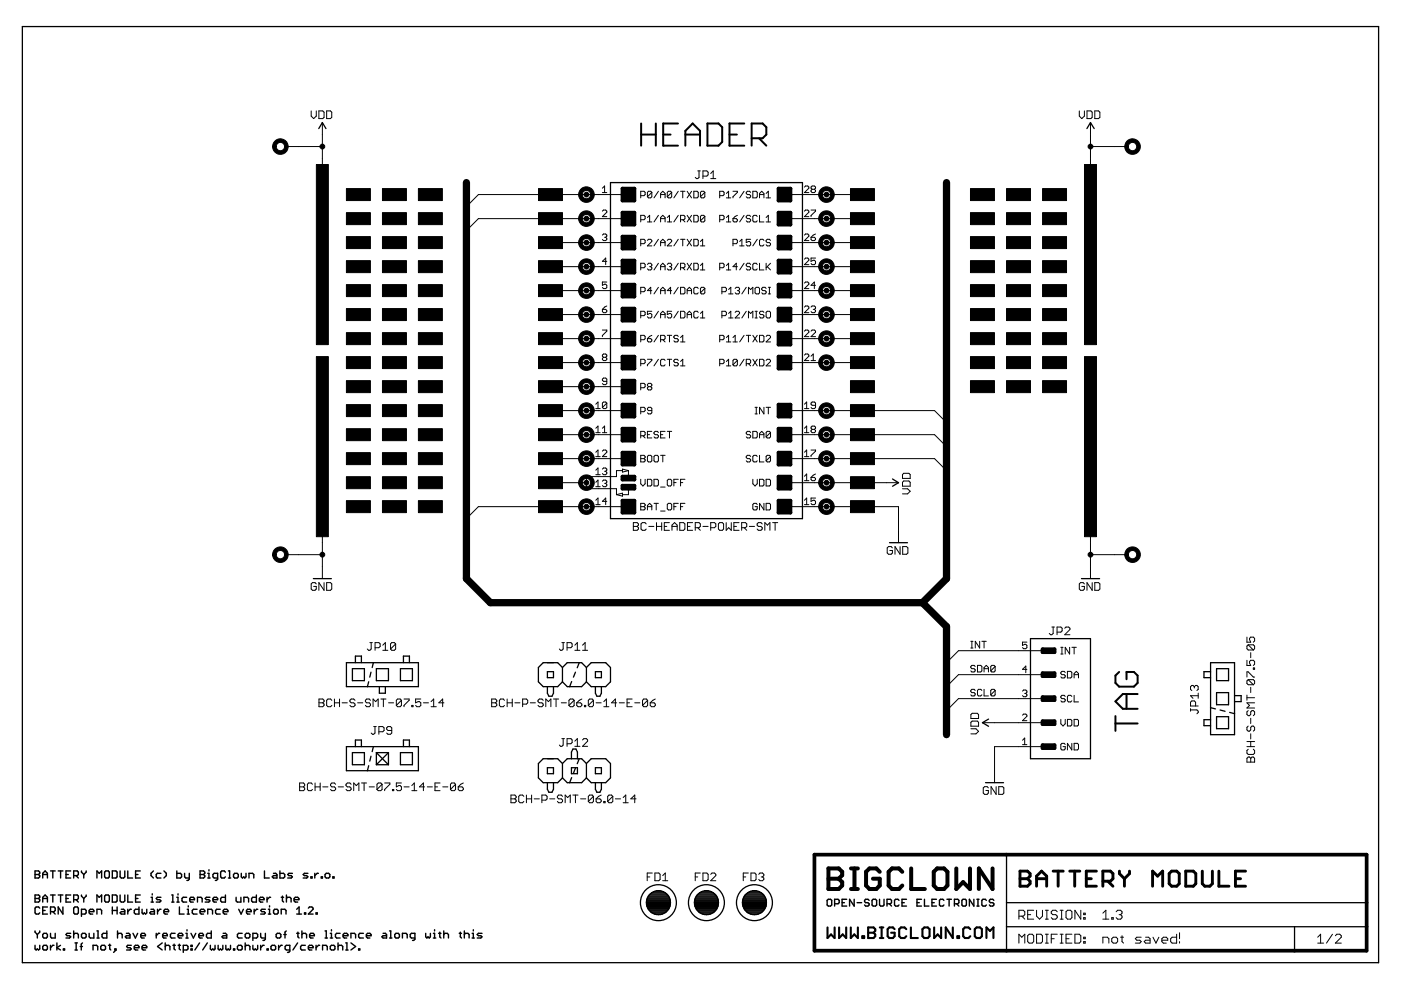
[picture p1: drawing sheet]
<svg xmlns="http://www.w3.org/2000/svg" width="297mm" height="210mm" viewBox="0 0 297 210" stroke-linecap="round" stroke-linejoin="round" font-family="sans-serif">
<g fill="none" stroke="#000" stroke-width=".42">
<path d="M135.9 26.2v4.7M135.9 28.5h3.1M139 26.2v4.7M140.6 28.5h1.6M143.7 26.2h-3.1v4.7h3.1M145.3 28.5h3.1M145.3 30.9v-3.2l1.6-1.5 1.5 1.5v3.2M150 26.2h2.3l.8 .8v3.1l-.8 .8h-2.3zM154.7 28.5h1.5M157.8 26.2h-3.1v4.7h3.1M159.4 29.3h2.3l.8-.8v-1.5l-.8-.8h-2.3v4.7M160.9 29.3l1.6 1.6"/>
<path d="M236.5 153.4h4.7M236.5 151.8v3.2M237.3 142.5l-.8 .7v1.6l.8 .8h3.1l.8-.8v-1.6l-.8-.7h-1.6v1.5M238.8 147.2v3.1M241.2 147.2h-3.1l-1.6 1.5 1.6 1.6h3.1"/>
</g>
<g fill="none" stroke="#000" stroke-width=".3">
<path d="M7.4 184.7h.8l.2 .2v.3l-.2 .2 .2 .3v.2l-.2 .3h-.8zM7.4 189.8h.8l.2 .2v.2l-.2 .3 .2 .3v.2l-.2 .3h-.8zM7.4 197.4v.2l.5 .5M7.4 185.4h.8M7.4 190.5h.8M7.9 198.1v.8M8.4 192.6l-.2-.3h-.5l-.3 .3v.9l.3 .3h.5l.2-.3M8.4 197.4v.2l-.5 .5M9.1 185.4h1M9.1 186.2v-1l.5-.5 .5 .5v1M9.1 191.3v-1.1l.5-.4 .5 .4v1.1M9.1 190.5h1"/>
<path d="M9.1 193h.5M9.3 197.9h.5l.3 .2v.5l-.3 .3h-.5l-.2-.3v-.5zM10.1 192.3h-1v1.5h1M10.7 184.7h1M10.7 189.8h1M10.7 193.3h.8l.2-.3v-.4l-.2-.3h-.8v1.5M10.7 197.9v.7l.2 .3h.8v-1M11.2 184.7v1.5M11.2 189.8v1.5M11.2 193.3l.5 .5M12.1 199.9v1.5M12.3 184.7h1"/>
<path d="M12.3 189.8h1M12.8 184.7v1.5M12.8 189.8v1.5M13.3 192.3v1.5l-1-1.5v1.5M14 185.4h.5M14 190.5h.5M15 184.7h-1v1.5h1M15 189.8h-1v1.5h1M15 197.9h-.8l-.2 .2 .2 .3h.5l.3 .2-.3 .3h-.7M15.6 185.7h.8l.2-.3v-.5l-.2-.2h-.8v1.5M15.6 190.8h.8l.2-.3v-.5l-.2-.2h-.8v1.5M15.6 197.4v1.5"/>
<path d="M15.6 198.1l.3-.2h.5l.2 .2v.8M15.9 192.3h.5l.2 .3v.9l-.2 .3h-.5l-.3-.3v-.9zM15.9 199.9h.5M16.1 185.7l.5 .5M16.1 190.8l.5 .5M16.2 199.9v1.5M17.3 184.7v.2l.5 .5M17.3 189.8v.2l.5 .5M17.3 193.8h.7l.3-.3v-.5l-.3-.2h-.7v1.5M17.5 199.9l-.3 .3v1.2M17.5 197.9h.5l.3 .2v.5l-.3 .3h-.5l-.2-.3v-.5zM17.8 185.4v.8"/>
<path d="M17.8 190.5v.8M18.3 184.7v.2l-.5 .5M18.3 189.8v.2l-.5 .5M18.9 193.3h1l-.2-.5h-.5l-.3 .2v.5l.3 .3h.5M18.9 197.9v.7l.3 .3h.7v-1M20.6 186.2v-1.5l.4 .5 .5-.5v1.5M20.6 191.3v-1.5l.4 .4 .5-.4v1.5M20.6 193.8v-1h.7l.2 .2v.8M20.6 198.9h.4M20.6 197.4h.2v1.5M22.2 190l.2-.2h.5l.3 .2v1l-.3 .3h-.5l-.2-.3zM22.4 184.7h.5l.3 .2v1l-.3 .3h-.5l-.2-.3v-1z"/>
<path d="M22.6 197.4v1.5h-.7l-.3-.3v-.5l.3-.2h.7M23.8 184.7h.8l.2 .2v1l-.2 .3h-.8zM23.8 189.8h.8l.2 .2v1l-.2 .3h-.8zM23.8 192.3v1.5M23.8 193h1M24.8 192.3v1.5M24.9 198.1l.3-.2h.5l.2 .2v.8M24.9 197.4v1.5M25.5 184.7v1.2l.2 .3h.5l.3-.3v-1.2M25.5 189.8v1.2l.2 .3h.5l.3-.3v-1.2M25.7 192.8h.5l.3 .2v.8h-.8l-.2-.3 .2-.2h.8M26.8 197.9h.5l.3 .2v.8h-.8l-.2-.3 .2-.2h.8"/>
<path d="M27.1 184.7v1.5h1M27.1 189.8v1.5h1M27.1 192.8v1M27.9 192.8h-.3l-.5 .5M28.2 197.9l.5 1 .5-1M28.7 185.4h.6M28.7 190.5h.6M29.5 192.3v1.5h-.8l-.2-.3v-.5l.2-.2h.8M29.7 184.7h-1v1.5h1M29.7 189.8h-1v1.5h1M29.8 198.4h1v-.3l-.2-.2h-.5l-.3 .2v.5l.3 .3h.5M30.1 192.8v.7l.3 .3 .2-.3 .3 .3 .2-.3v-.7"/>
<path d="M32 192.8h.5l.2 .2v.8h-.7l-.3-.3 .3-.2h.7M32 191.3h.5M32 190.2h.3v1.1M32.3 189.5v.3M32.5 184.7l-.5 .5v.5l.5 .5M33.1 197.9v1M33.4 192.8v1M33.9 197.9h-.3l-.5 .5M34.1 185.2h-.7l-.3 .2v.5l.3 .3h.7M34.1 190.2h-.7l-.3 .3 .3 .3h.5l.2 .2-.2 .3h-.8M34.1 192.8h-.2l-.5 .5M34.4 199.9l-1 .8 1 .7"/>
<path d="M34.5 198.4h1l-.3-.5h-.5l-.2 .2v.5l.2 .3h.5M34.8 184.7l.5 .5v.5l-.5 .5M34.8 193.3h1l-.3-.5h-.5l-.2 .2v.5l.2 .3h.5M35 199.9v1.5M36.4 189.8h.2v1.5M36.4 191.3h.5M37.1 197.9h-.7l-.3 .2v.5l.3 .3h.7M37.5 184.7v1.5h.7l.3-.3v-.5l-.3-.2h-.7M37.5 191.3h.5M37.5 190.2h.2v1.1M37.7 189.5v.3M37.8 198.4h1l-.3-.5h-.5l-.2 .2v.5l.2 .3h.5"/>
<path d="M38 192.3v1.5h1M39.1 185.2v.7l.3 .3h.7M39.4 198.9h.5M39.4 197.9h.2v1M39.6 190.2h-.8l-.2 .3v.5l.2 .3h.8M39.6 197.1v.3M39.7 193.8h.5M39.7 192.8h.2v1M39.9 192v.3M40.1 185.2v1.2l-.2 .3h-.3M40.2 190.8h1v-.3l-.2-.3h-.5l-.3 .3v.5l.3 .3h.5M40.5 197.9l.5 1 .5-1"/>
<path d="M41.8 192.8h-.8l-.2 .2v.5l.2 .3h.8M41.9 191.3v-1.1h.7l.3 .3v.8M42.1 198.4h1v-.3l-.2-.2h-.5l-.3 .2v.5l.3 .3h.5M42.3 199.9l-1 1.5M42.4 184.7h.8l.2 .2v.3l-.2 .2 .2 .3v.2l-.2 .3h-.8zM42.4 185.4h.8M42.4 193.3h1v-.3l-.2-.2h-.5l-.3 .2v.5l.3 .3h.5M44 199.9l-1 1.5M44 186.2h.6M44 185.2h.3v1M44 193.8v-1h.8l.3 .2v.8M44.3 184.4v.3"/>
<path d="M44.5 190.2h-.7l-.3 .3 .3 .3h.5l.2 .2-.2 .3h-.8M44.8 197.4v1.5h-.8l-.2-.3v-.5l.2-.2h.8M45.1 190.8h1v-.3l-.2-.3h-.5l-.3 .3v.5l.3 .3h.5M46.1 186.2h-.7l-.3-.3v-.5l.3-.2h.7v1.2l-.2 .3h-.2M46.7 192.8h-.7l-.3 .2v.5l.3 .3h.7M47.3 197.9h.5l.3 .2v.8h-.8l-.2-.3 .2-.2h.8M47.3 193.3h1l-.2-.5h-.5l-.3 .2v.5l.3 .3h.5M47.8 184.9l-.3-.2h-.5l-.2 .2v1l.2 .3h.5l.3-.3M47.8 189.8v1.5h-.8l-.2-.3v-.5l.2-.3h.8M48.4 184.7h.3v1.5M48.4 186.2h.5M49.5 185.4l.3-.2h.5l.2 .2v.5l-.2 .3h-.5l-.3-.3z"/>
<path d="M50.1 190.2v.8l.2 .3h.8v-1.1M50.6 192.8l.5 1 .5-1M51.2 185.2v.7l.2 .3 .3-.3 .2 .3 .3-.3v-.7M51.4 197.9h-.8l-.3 .2v.5l.3 .3h.8M51.7 191.3v-1.1h.8l.2 .3v.8M52 199.9v1.5M52.2 197.9h.5l.3 .2v.5l-.3 .3h-.5l-.2-.3v-.5zM52.3 193.3h1v-.3l-.3-.2h-.5l-.2 .2v.5l.2 .3h.5M52.8 186.2v-1h.8l.2 .2v.8M53.6 198.9h.8l.2-.3v-.5l-.2-.2h-.8v1.5M53.9 192.8v1M54.4 189.8v1.5h-.8l-.3-.3v-.5l.3-.3h.8"/>
<path d="M54.7 192.8h-.3l-.5 .5M55 190.8h1v-.3l-.3-.3h-.5l-.2 .3v.5l.2 .3h.5M55.3 197.9v.7l.2 .3h.8M56.1 184.7v1.5h1M56.3 192.8h-.8l-.2 .2 .2 .3h.5l.3 .2-.3 .3h-.7M56.3 197.9v1.2l-.3 .3h-.2M56.6 190.2v1.1M56.9 193.8h.5M56.9 192.8h.2v1M57.1 192v.3M57.4 190.2h-.3l-.5 .6M58 185.2h.5l.2 .2v.8h-.7l-.3-.3 .3-.2h.7"/>
<path d="M58 193l.3-.2h.4l.3 .2v.5l-.3 .3h-.4l-.3-.3zM58.5 198.1l.3-.2h.5l.2 .2v.5l-.2 .3h-.5l-.3-.3zM59.4 184.7v1.5h.7l.3-.3v-.5l-.3-.2h-.7M59.6 190.2h.5M59.6 193.8v-1h.8l.2 .2v.8M59.9 190v1l.2 .3M60.2 198.1h.5M60.7 197.4l-.3 .2v1.3M60.7 190.5l.3-.3h.5l.2 .3v.8M60.7 189.8v1.5M62 185.2h-.7l-.3 .2 .3 .3h.4l.3 .2-.3 .3h-.7M62.4 190.8h1v-.3l-.3-.3h-.5l-.2 .3v.5l.2 .3h.5"/>
<path d="M62.9 192.8l.5-.5v1.5M62.9 193.8h1M62.9 197.9h.5M63.1 199.9l-1 1.5M63.2 197.6v1l.2 .3M64 198.1l.3-.2h.4l.3 .2v.8M64 197.4v1.5M64.6 193.5h.2v.3h-.2zM65.3 185.2h-.8l-.2 .2 .2 .3h.5l.3 .2-.3 .3h-.7M65.4 192.6l.2-.3h.5l.3 .3v.2l-1 1h1M65.6 198.4h1.1v-.3l-.3-.2h-.5l-.3 .2v.5l.3 .3h.5M65.9 185.9h.3v.3h-.3z"/>
<path d="M66.7 185.2v1M67 193.5h.3v.3h-.3zM67.5 185.2h-.3l-.5 .5M68.1 185.9h.3v.3h-.3zM68.9 185.4l.3-.2h.5l.2 .2v.5l-.2 .3h-.5l-.3-.3zM68.9 198.9h.5M68.9 197.4h.3v1.5M70 198.9h.5M70 197.9h.3v1M70.3 197.1v.3M70.6 185.9h.2v.3h-.2zM71.7 199.9v1.5"/>
<path d="M72.1 197.9h-.7l-.3 .2v.5l.3 .3h.7M72.7 198.4h1.1v-.3l-.3-.2h-.5l-.3 .2v.5l.3 .3h.5M73.3 199.9h.3v1.5M74.4 198.9v-1h.7l.3 .2v.8M74.4 199.9l1 .8-1 .7M77 197.9h-.7l-.3 .2v.5l.3 .3h.7M77.7 198.4h1v-.3l-.3-.2h-.5l-.2 .2v.5l.2 .3h.5M81.2 197.9h.5l.3 .2v.8h-.8l-.2-.3 .2-.2h.8M82.6 198.9h.5M82.6 197.4h.2v1.5M83.7 198.1l.2-.2h.5l.3 .2v.5l-.3 .3h-.5l-.2-.3zM85.3 198.9v-1h.8l.2 .2v.8"/>
<path d="M88 198.9h-.8l-.2-.3v-.5l.2-.2h.8v1.2l-.3 .3h-.2M90.3 197.9v.7l.2 .3 .2-.3 .3 .3 .2-.3v-.7M91.9 198.9h.5M91.9 197.9h.2v1M92.1 197.1v.3M93 197.9h.5M93.2 197.6v1l.3 .3M94.1 198.1l.2-.2h.5l.3 .2v.8M94.1 197.4v1.5M97.4 197.9h.5M97.6 197.6v1l.3 .3M98.4 198.1l.3-.2h.5l.3 .2v.8"/>
<path d="M98.4 197.4v1.5M100.1 198.9h.5M100.1 197.9h.3v1M100.4 197.1v.3M102.2 197.9h-.8l-.2 .2 .2 .3h.5l.3 .2-.3 .3h-.7M175.4 190.9l.2-.2h.5l.2 .2v1l-.2 .2h-.5l-.2-.2zM177 191.6h.7l.2-.2v-.5l-.2-.2h-.7v1.4M178.5 191.4h.5M179.5 190.7h-1v1.4h1M181.1 190.7v1.4l-1-1.4v1.4M181.7 191.4h1M184.3 190.9l-.3-.2h-.5l-.2 .2v.3l.2 .2h.5l.3 .2v.3l-.3 .2h-.5l-.2-.2"/>
<path d="M184.9 190.9l.2-.2h.5l.3 .2v1l-.3 .2h-.5l-.2-.2zM186.5 190.7v1.2l.2 .2h.5l.2-.2v-1.2M188.1 191.6h.7l.2-.2v-.5l-.2-.2h-.7v1.4M188.6 191.6l.4 .5M190.6 190.9l-.2-.2h-.5l-.2 .2v1l.2 .2h.5l.2-.2M191.2 191.4h.5M192.2 190.7h-1v1.4h1M194.4 191.4h.5M195.4 190.7h-1v1.4h1M196 190.7v1.4h1M197.6 191.4h.5M198.5 190.7h-.9v1.4h.9"/>
<path d="M200.1 190.9l-.2-.2h-.5l-.2 .2v1l.2 .2h.5l.2-.2M200.8 190.7h.9M201.2 190.7v1.4M202.4 191.6h.7l.2-.2v-.5l-.2-.2h-.7v1.4M202.8 191.6l.5 .5M203.9 190.9l.3-.2h.5l.2 .2v1l-.2 .2h-.5l-.3-.2zM206.5 190.7v1.4l-1-1.4v1.4M207.1 190.7h.5M207.1 192.1h.5M207.3 190.7v1.4M209.1 190.9l-.2-.2h-.5l-.2 .2v1l.2 .2h.5l.2-.2M210.7 190.9l-.2-.2h-.5l-.2 .2v.3l.2 .2h.5l.2 .2v.3l-.2 .2h-.5l-.2-.2"/>
<path d="M7.4 200.4v.8l.3 .2 .2-.2 .3 .2 .2-.2v-.8M9.3 200.4h.5l.3 .3v.5l-.3 .2h-.5l-.2-.2v-.5zM10.7 200.4v1M11.5 200.4h-.3l-.5 .5M12.8 200.4l-.7 .5 .7 .5M13.4 201.2h.3v.2h-.3zM15.9 201.4h.5M17 200.7h.5M19.7 201.4v-1h.8l.2 .3v.7M21.4 200.7l.2-.3h.5l.3 .3v.5l-.3 .2h-.5l-.2-.2zM23 200.4h.5M23.3 200.2v1l.2 .2"/>
<path d="M24.3 201.2h.3v.2h-.3zM24.6 201.4l-.5 .5M27.8 200.4h-.7l-.3 .3 .3 .2h.5l.2 .3-.2 .2h-.8M28.5 200.9h1l-.3-.5h-.5l-.2 .3v.5l.2 .2h.5M30.1 200.9h1v-.2l-.2-.3h-.5l-.3 .3v.5l.3 .2h.5M35 200.7l.3-.3h.5l.2 .3v.7M36.7 200.4h.5M36.9 200.2v1l.3 .2M37.8 200.4h.5M38 200.2v1l.3 .2M38.9 201.4h.7l.3-.2v-.5l-.3-.3h-.7v1.5M40.5 200.4h.2v.3h-.2z"/>
<path d="M40.5 201.2h.2v.2h-.2zM44.6 200.4v.8l.3 .2 .2-.2 .3 .2 .2-.2v-.8M46.2 200.4v.8l.3 .2 .2-.2 .3 .2 .2-.2v-.8M47.9 200.4v.8l.2 .2 .3-.2 .2 .2 .3-.2v-.8M49.5 201.2h.3v.2h-.3zM50.6 200.4h.5l.3 .3v.5l-.3 .2h-.5l-.3-.2v-.5zM52 200.7l.2-.3h.5l.3 .3v.7M53.6 200.4v.8l.3 .2 .2-.2 .3 .2 .2-.2v-.8M55.3 200.4v1M56 200.4h-.2l-.5 .5M56.6 201.2h.3v.2h-.3zM57.4 200.7l.3-.3h.5l.2 .3v.5l-.2 .2h-.5l-.3-.2z"/>
<path d="M59.1 200.4v1M59.8 200.4h-.2l-.5 .5M61.4 201.4h-.7l-.2-.2v-.5l.2-.3h.7v1.3l-.2 .2h-.2M64.7 200.4h-.7l-.3 .3v.5l.3 .2h.7M65.4 200.9h1v-.2l-.3-.3h-.5l-.2 .3v.5l.2 .2h.5M67 200.4v1M67.8 200.4h-.3l-.5 .5M68.4 201.4v-1h.7l.3 .3v.7M70.3 200.4h.5l.2 .3v.5l-.2 .2h-.5l-.3-.2v-.5zM71.7 200.7l.2-.3h.5l.3 .3v.7M73.3 201.4h.5M76 201.2h.3v.2h-.3z"/>
</g>
<g fill="none" stroke="#000" stroke-width=".21">
<path d="M60.7 31.1h7.6M66 23.5v1.1l.5 .5 .6-.5v-1.1M67.6 23.5h.8l.3 .3v1.1l-.3 .2h-.8zM68.3 26v10.2M69.3 23.5h.8l.2 .3v1.1l-.2 .2h-.8zM127.7 39.9l.5-.5v1.4M147.9 36.2h.6M148.2 36.2v1.4l-.3 .3h-.2l-.3-.3M149 37.3h.9l.2-.2v-.6l-.2-.3h-.9v1.7M150.7 37.9h1.1M150.7 36.8l.5-.6v1.7M170.6 39.7l.2-.3h.5l.2 .3v.2l-.9 .9h.9"/>
<path d="M228.8 23.5v1.1l.6 .5 .5-.5v-1.1M230.5 23.5h.8l.3 .3v1.1l-.3 .2h-.8zM231.2 26v10.2M231.2 31.1h7.6M232.1 23.5h.8l.3 .3v1.1l-.3 .2h-.8zM116.7 51.4h15.3M116.7 56.5h15.3M127.7 40.8h1M127.7 44.8l.3-.3h.4l.3 .3v.2l-1 .9h1M127.7 49.8l.3-.2h.4l.3 .2-.3 .5M128.2 50.3h.2M128.4 50.3l.3 .2-.3 .5h-.4l-.3-.2"/>
<path d="M128.7 55.4h-1l.7-.7v1.4M128.7 59.8h-1v.7l.5-.2 .5 .2v.5l-.3 .2h-.4l-.3-.2M132 41.3h-30.6l-2.5 2.5M132 46.4h-30.6l-2.5 2.5M135.8 41.5h.7l.3-.2v-.5l-.3-.2h-.7v1.4M135.8 46.6h.7l.3-.2v-.5l-.3-.2h-.7v1.4M135.8 51.7h.7l.3-.3v-.4l-.3-.3h-.7v1.4M135.8 56.8h.7l.3-.3v-.4l-.3-.3h-.7v1.4M137.3 51l.2-.3h.5l.2 .3v.2l-.9 .9h.9M137.3 56.1l.2-.3h.5l.2 .3-.2 .4M137.3 46.1l.4-.4v1.4M137.3 47.1h.9"/>
<path d="M137.7 56.5h.3M138 56.5l.2 .3-.2 .4h-.5l-.2-.2M138.2 40.8l-.2-.2h-.5l-.2 .2v.9M138.2 40.8v.9l-.2 .3h-.5l-.2-.3M138.2 40.8l-.9 .9M139.6 40.6l-.9 1.4M139.6 45.7l-.9 1.4M139.6 50.7l-.9 1.4M139.6 55.8l-.9 1.4M140.1 42v-1l.4-.4 .5 .4v1M140.1 47.1v-1l.4-.4 .5 .4v1M140.1 52.1v-.9l.4-.5 .5 .5v.9"/>
<path d="M140.1 57.2v-.9l.4-.5 .5 .5v.9M140.1 41.3h.9M140.1 46.4h.9M140.1 51.4h.9M140.1 56.5h.9M141.5 51l.2-.3h.5l.2 .3v.2l-.9 .9h.9M141.5 56.1l.2-.3h.5l.2 .3-.2 .4M141.5 47.1h.9M141.5 46.1l.4-.4v1.4M141.9 56.5h.3M142.2 56.5l.2 .3-.2 .4h-.5l-.2-.2M142.4 40.8l-.2-.2h-.5l-.2 .2v.9"/>
<path d="M142.4 40.8v.9l-.2 .3h-.5l-.2-.3M142.4 40.8l-.9 .9M143.8 40.6l-.9 1.4M143.8 45.7l-.9 1.4M143.8 50.7l-.9 1.4M143.8 55.8l-.9 1.4M144.3 40.6h.9M144.3 46.6h.7l.2-.2v-.5l-.2-.2h-.7v1.4M144.3 56.8h.7l.2-.3v-.4l-.2-.3h-.7v1.4M144.3 50.7h.9M144.8 40.6v1.4M144.8 50.7v1.4"/>
<path d="M144.8 46.6l.4 .5M144.8 56.8l.4 .4M145.7 40.6l.9 1.4M145.7 45.7l.9 1.4M145.7 50.7l.9 1.4M145.7 55.8l.9 1.4M146.6 40.6l-.9 1.4M146.6 45.7l-.9 1.4M146.6 50.7l-.9 1.4M146.6 55.8l-.9 1.4M147.1 40.6h.7l.2 .2v.9l-.2 .3h-.7zM147.1 45.7h.7l.2 .2v.9l-.2 .3h-.7z"/>
<path d="M147.1 50.7h.7l.2 .3v.9l-.2 .2h-.7zM147.1 55.8h.7l.2 .3v.9l-.2 .2h-.7zM148.5 52.1h.9M148.5 51.2l.5-.5v1.4M148.5 56.3l.5-.5v1.4M148.5 57.2h.9M149.4 40.8l-.2-.2h-.5l-.2 .2v.9M149.4 40.8v.9l-.2 .3h-.5l-.2-.3M149.4 45.9l-.2-.2h-.5l-.2 .2v.9M149.4 45.9v.9l-.2 .3h-.5l-.2-.3M149.4 40.8l-.9 .9M149.4 45.9l-.9 .9"/>
<path d="M152.6 41.5h.7l.2-.2v-.5l-.2-.2h-.7v1.4M152.6 46.6h.7l.2-.2v-.5l-.2-.2h-.7v1.4M152.6 56.8h.7l.2-.3v-.4l-.2-.3h-.7v1.4M154 42h.9M154 47.1h.9M154 57.2h.9M154 41l.5-.4v1.4M154 46.1l.5-.4v1.4M154 56.3l.5-.5v1.4M155.4 40.6h.9v.2l-.9 .9v.3M155.4 46.4h.7l.2 .4-.2 .3h-.5l-.2-.3zM155.4 51.7h.7l.2-.3v-.4l-.2-.3h-.7v1.4"/>
<path d="M156.3 56.5h-.9l.7-.7v1.4M156.3 45.7l-.9 .7M156.8 51.2l.5-.5v1.4M156.8 52.1h1M157.8 40.6l-1 1.4M157.8 45.7l-1 1.4M157.8 55.8l-1 1.4M159.2 45.9l-.3-.2h-.4l-.3 .2 .3 .5h.4l.3 .2-.3 .5h-.4l-.3-.3M159.2 40.8l-.3-.2h-.4l-.3 .2 .3 .5h.4l.3 .2-.3 .5h-.4l-.3-.3M159.2 50.7h-1v.7l.7-.2 .3 .2v.5l-.3 .2h-.4l-.3-.2M159.2 56.1l-.3-.3h-.4l-.3 .5 .3 .2h.4l.3 .5-.3 .2h-.4l-.3-.2M159.6 40.6h.7l.2 .2v.9l-.2 .3h-.7z"/>
<path d="M160.5 45.9l-.2-.2h-.4l-.3 .2v.9l.3 .3h.4l.2-.3M160.5 56.1l-.2-.3h-.4l-.3 .3v.9l.3 .2h.4l.2-.2M160.5 50.7l-.9 1.4M161 41.3h1M161 45.7v1.4h1M161 55.8v1.4h1M161 42v-1l.5-.4 .5 .4v1M162 51l-.3-.3h-.4l-.3 .3v.9l.3 .2h.4l.3-.2M162.4 42h1M162.4 47.1h1M162.4 46.1l.5-.4v1.4M162.4 41l.5-.4v1.4"/>
<path d="M162.4 55.8v1.4M162.7 56.5l.7 .7M163.4 51l-.3-.3h-.4l-.3 .5 .3 .2h.4l.3 .5-.3 .2h-.4l-.3-.2M163.4 55.8l-1 1M167.6 41.3h15.3M167.6 46.4h15.3M167.6 51.4h15.3M167.6 56.5h15.3M170.6 44.8l.2-.3h.5l.2 .3v.2l-.9 .9h.9M170.6 54.9l.2-.2h.5l.2 .2v.3l-.9 .9h.9M170.6 49.8l.2-.2h.5l.2 .2v.3l-.9 .9h.9M172 44.5h.9v.3l-.9 .9v.2"/>
<path d="M172 50.3h.7l.2 .2v.3l-.2 .2h-.5l-.2-.2zM172.2 40.1l-.2 .3 .2 .4h.5l.2-.2v-.2l-.2-.3M172.2 40.1l-.2-.2 .2-.5h.5l.2 .3v.2l-.2 .2M172.2 40.1h.5M172.9 54.7h-.9v.7l.4-.2 .5 .2v.5l-.2 .2h-.5l-.2-.2M172.9 49.6l-.9 .7M116.7 61.6h15.3M116.7 66.7h15.3M116.7 71.8h15.3M116.7 76.9h15.3M127.7 70h1v.2l-1 .9v.3M127.7 65.6h.7l.3 .5-.3 .2h-.4l-.3-.2z"/>
<path d="M128 75.8l-.3-.3 .3-.4h.4l.3 .2-.3 .5M128 75.8l-.3 .2 .3 .5h.4l.3-.3-.3-.4M128 75.8h.4M128.7 64.9l-1 .7M135.8 61.8h.7l.3-.2v-.4l-.3-.3h-.7v1.4M135.8 66.9h.7l.3-.2v-.5l-.3-.2h-.7v1.4M135.8 72h.7l.3-.2v-.5l-.3-.2h-.7v1.4M135.8 77.1h.7l.3-.2v-.5l-.3-.2h-.7v1.4M137.3 71.8h.7l.2 .5-.2 .2h-.5l-.2-.2zM137.3 76.2h.9v.2l-.9 .9v.3M138.2 66h-.9v.7l.7-.2 .2 .2v.5l-.2 .2h-.5l-.2-.2M138.2 61.6h-.9l.7-.7v1.4"/>
<path d="M138.2 71.1l-.9 .7M139.6 60.9l-.9 1.4M139.6 66l-.9 1.4M139.6 71.1l-.9 1.4M139.6 76.2l-.9 1.4M140.1 62.3v-.9l.4-.5 .5 .5v.9M140.1 67.4v-.9l.4-.5 .5 .5v.9M140.1 72h.7l.2-.2v-.5l-.2-.2h-.7v1.4M140.1 61.6h.9M140.1 66.7h.9M140.5 72l.5 .5M141 76.4l-.2-.2h-.5l-.2 .2v.9l.2 .3h.5l.2-.3"/>
<path d="M141.5 71.1h.9M141.5 76.2h.9M141.9 71.1v1.4M141.9 76.2v1.4M142.4 66h-.9v.7l.7-.2 .2 .2v.5l-.2 .2h-.5l-.2-.2M142.4 61.6h-.9l.7-.7v1.4M143.8 60.9l-.9 1.4M143.8 66l-.9 1.4M143.8 71.3l-.2-.2h-.5l-.2 .5 .2 .2h.5l.2 .5-.2 .2h-.5l-.2-.2M143.8 76.4l-.2-.2h-.5l-.2 .4 .2 .3h.5l.2 .4-.2 .3h-.5l-.2-.3M144.3 71.6l.5-.5v1.4M144.3 76.6l.5-.4v1.4"/>
<path d="M144.3 60.9h.7l.2 .3v.9l-.2 .2h-.7zM144.3 66h.7l.2 .2v1l-.2 .2h-.7zM144.3 72.5h.9M144.3 77.6h.9M145.7 61.6h.9M145.7 62.3v-.9l.5-.5 .4 .5v.9M145.7 67.4v-.9l.5-.5 .4 .5v.9M145.7 66.7h.9M148 61.2l-.2-.3h-.5l-.2 .3v.9l.2 .2h.5l.2-.2M148 66.2l-.2-.2h-.5l-.2 .2v1l.2 .2h.5l.2-.2M148.5 66.5l.5-.5v1.4M148.5 67.4h.9"/>
<path d="M149.4 61.2l-.2-.3h-.5l-.2 .3v.9M149.4 61.2v.9l-.2 .2h-.5l-.2-.2M149.4 61.2l-.9 .9M152.6 72h.7l.2-.2v-.5l-.2-.2h-.7v1.4M152.6 77.1h.7l.2-.2v-.5l-.2-.2h-.7v1.4M153.1 61.8h.7l.2-.2v-.4l-.2-.3h-.7v1.4M153.1 66.9h.7l.2-.2v-.5l-.2-.2h-.7v1.4M154 72.5h.9M154 77.6h.9M154 71.6l.5-.5v1.4M154 76.6l.5-.4v1.4M154.5 62.3h.9"/>
<path d="M154.5 67.4h.9M154.5 61.4l.4-.5v1.4M154.5 66.5l.4-.5v1.4M155.4 72.5h.9M155.4 71.6l.5-.5v1.4M155.9 61.2l.2-.3h.5l.2 .3-.2 .4M155.9 66.2l.2-.2h.5l.2 .2v.3l-.9 .9h.9M156.3 61.6h.3M156.3 76.4l-.2-.2h-.5l-.2 .2v.9M156.3 76.4v.9l-.2 .3h-.5l-.2-.3M156.3 76.4l-.9 .9M156.6 61.6l.2 .2-.2 .5h-.5l-.2-.2"/>
<path d="M157.8 71.1l-1 1.4M157.8 76.2l-1 1.4M158.2 71.1h1M158.2 77.1h.7l.3-.2v-.5l-.3-.2h-.7v1.4M158.2 60.9l-.9 1.4M158.2 66l-.9 1.4M158.7 62.3v-1.4l.5 .5 .4-.5v1.4M158.7 67.4v-1.4l.5 .5 .4-.5v1.4M158.7 71.1v1.4M158.7 77.1l.5 .5M159.6 71.1l.9 1.4M159.6 76.2l.9 1.4"/>
<path d="M160.1 61.2l.2-.3h.5l.2 .3v.9l-.2 .2h-.5l-.2-.2zM160.1 66h.5M160.1 67.4h.5M160.3 66v1.4M160.5 71.1l-.9 1.4M160.5 76.2l-.9 1.4M161 71.1h.7l.3 .2v1l-.3 .2h-.7zM161 76.2h.7l.3 .2v.9l-.3 .3h-.7zM162 66.2l-.3-.2h-.4l-.3 .2 .3 .5h.4l.3 .2-.3 .5h-.4l-.3-.2M162.4 61.2l-.2-.3h-.5l-.2 .3 .2 .4h.5l.2 .2-.2 .5h-.5l-.2-.2M162.4 71.3l.3-.2h.4l.3 .2v.3l-1 .9h1M162.4 76.4l.3-.2h.4l.3 .2v.2l-1 1h1"/>
<path d="M162.7 66h.4l.3 .2v1l-.3 .2h-.4l-.3-.2v-1zM162.9 60.9h.5M162.9 62.3h.5M163.1 60.9v1.4M167.6 61.6h15.3M167.6 66.7h15.3M167.6 71.8h15.3M167.6 76.9h15.3M170.6 60l.2-.2h.5l.2 .2v.3l-.9 .9h.9M170.6 70.2l.2-.2h.5l.2 .2v.2l-.9 1h.9M170.6 65.1l.2-.2h.5l.2 .2v.3l-.9 .9h.9M170.6 75.3l.2-.2h.5l.2 .2v.2l-.9 1h.9"/>
<path d="M172 75.5l.4-.4v1.4M172 70.2l.2-.2h.5l.2 .2v.2l-.9 1h.9M172 76.5h.9M172 65.1l.2-.2h.5l.2 .2v.3l-.2 .2M172.4 65.6h.3M172.7 65.6l.2 .2v.3l-.2 .2h-.5l-.2-.2M172.9 60.5h-.9l.7-.7v1.4M116.7 82h15.3M116.7 87.1h15.3M116.7 92.2h15.3M116.7 97.2h15.3M126.3 85.7l.5-.5v1.4"/>
<path d="M126.3 90.8l.5-.5v1.4M126.3 95.9l.5-.5v1.4M126.3 99.7l.5-.5v1.4M126.3 86.6h1M126.3 91.7h1M126.3 96.8h1M127.7 95.7l.3-.3h.4l.3 .3v.2l-1 .9h1M127.7 90.8l.5-.5v1.4M127.7 99.5l.3-.3h.4l.3 .3-.3 .4M127.7 91.7h1M128.2 99.9h.2M128.4 99.9l.3 .3-.3 .4h-.4l-.3-.2"/>
<path d="M128.7 80.9h-.7l-.3-.3 .3-.4h.4l.3 .2v.9l-.3 .3h-.4l-.3-.3M128.7 85.5v.9l-.3 .2h-.4l-.3-.2M128.7 85.5l-.3-.3h-.4l-.3 .3v.9M128.7 85.5l-1 .9M132 99.8h-1.3v1.2h-6.4v2.6h6.4v1.3M132 99.5l1.2 .3-1.2 .3zM133.2 99.8v1.2M135.8 92.4h.7l.3-.2v-.5l-.3-.2h-.7v1.4M135.8 82.2h.7l.3-.2v-.5l-.3-.2h-.7v1.4M135.8 87.3h.7l.3-.2v-.5l-.3-.2h-.7v1.4M135.8 96.5h.7l.3 .3-.3 .4 .3 .5-.3 .2h-.7zM135.8 97.2h.7"/>
<path d="M136.3 92.4l.5 .5M137.3 92.2h.4M137.5 82l-.2-.3 .2-.4h.5l.2 .2-.2 .5M137.5 82l-.2 .2 .2 .5h.5l.2-.3-.2-.4M137.5 96.5h.5l.2 .3v.9l-.2 .2h-.5l-.2-.2v-.9zM137.5 82h.5M138.2 87.1h-.7l-.2-.3 .2-.4h.5l.2 .2v.9l-.2 .3h-.5l-.2-.3M138.2 91.5h-.9v1.4h.9M138.7 96.8l.2-.3h.5l.2 .3v.9l-.2 .2h-.5l-.2-.2zM139.6 91.7l-.2-.2h-.5l-.2 .2 .2 .5h.5l.2 .2-.2 .5h-.5l-.2-.3M140.1 92.2h.4M140.1 96.5h.9"/>
<path d="M140.5 96.5v1.4M141 91.5h-.9v1.4h.9M141.5 91.5h.9M141.9 91.5v1.4M159.2 91.7l-.3-.2h-.4l-.3 .2 .3 .5h.4l.3 .2-.3 .5h-.4l-.3-.3M159.2 96.8l-.3-.3h-.4l-.3 .3 .3 .4h.4l.3 .3-.3 .4h-.4l-.3-.2M159.6 91.5h.7l.2 .2v.9l-.2 .3h-.7zM160.1 86.4h.5M160.1 87.8h.5M160.3 86.4v1.4M160.5 96.8l-.2-.3h-.4l-.3 .3v.9l.3 .2h.4l.2-.2M161 92.2h1"/>
<path d="M161 96.5v1.4h1M161 92.9v-1l.5-.4 .5 .4v1M162 86.4v1.4l-1-1.4v1.4M162.4 86.4h1M162.9 86.4v1.4M163.4 91.7l-.3-.2h-.4l-.3 .2v.9M163.4 91.7v.9l-.3 .3h-.4l-.3-.3M163.4 96.8l-.3-.3h-.4l-.3 .3v.9M163.4 96.8v.9l-.3 .2h-.4l-.3-.2M163.4 91.7l-1 .9M163.4 96.8l-1 .9M167.6 87.1h30.5l2.6 2.5"/>
<path d="M167.6 92.2h30.5l2.6 2.5M167.6 97.2h30.5l2.6 2.6M170.6 86.6h.9M170.6 91.7h.9M170.6 96.8h.9M170.6 85.7l.4-.5v1.4M170.6 90.8l.4-.5v1.4M170.6 95.9l.4-.5v1.4M172 95.4h.9v.3l-.9 .9v.2M172.2 91l-.2-.2 .2-.5h.5l.2 .3v.2l-.2 .2M172.2 91l-.2 .3 .2 .4h.5l.2-.2v-.2l-.2-.3M172.2 91h.5"/>
<path d="M172.9 85.9h-.7l-.2-.2 .2-.5h.5l.2 .3v.9l-.2 .2h-.5l-.2-.2M60.7 117.6h7.6M68.3 112.5v10.2M116.7 102.3h7.6M126.3 102.3l.5-.5v1.4M126.3 106.1l.5-.5v1.4M126.3 107h1M126.3 100.6h1M126.3 103.2h1M127.7 102l.3-.2h.4l.3 .2-.3 .5M128.2 102.5h.2M128.4 102.5l.3 .2-.3 .5h-.4l-.3-.2"/>
<path d="M128.7 106.3h-1l.7-.7v1.4M130.7 104.9l1.3-.3v.6zM132 107.4h-30.6l-2.5 2.6M133.2 103.6v1.3h-1.2M134.3 110.8h.8l.3 .3v.2l-.3 .3 .3 .3v.3l-.3 .2h-.8zM134.3 111.6h.8M135.8 101.6v1l.5 .4 .5-.4v-1M135.8 106.7h.7l.3 .3-.3 .4 .3 .5-.3 .2h-.7zM135.8 107.4h.7M137 111.1l-.3-.3h-.5l-.3 .3v1.1l.3 .2h.5l.3-.2M137.3 101.6h.7l.2 .3v.9l-.2 .2h-.7zM137.3 108.1v-.9l.4-.5 .5 .5v.9"/>
<path d="M137.3 107.4h.9M137.6 111.6h1M138.7 101.6h.7l.2 .3v.9l-.2 .2h-.7zM138.7 106.7h.9M139.1 106.7v1.4M139.2 111.6h1.1M139.2 110.8v1.6M140.1 108.4h.9M140.1 103.3h.9M140.3 110.8v1.6M140.8 111.6h.6M141.7 101.6h.5l.2 .3v.9l-.2 .2h-.5l-.2-.2v-.9z"/>
<path d="M141.7 106.7h.5l.2 .3v.9l-.2 .2h-.5l-.2-.2v-.9zM141.9 110.8h-1.1v1.6h1.1M142.5 111.6h1.1M142.5 112.4v-1.1l.5-.5 .6 .5v1.1M142.9 107.4h.4M142.9 102.3h.4M143.8 101.6h-.9v1.4M143.8 106.7h-.9v1.4M144.1 110.8h.8l.3 .3v1.1l-.3 .2h-.8zM144.3 107.4h.5M144.3 102.3h.5M145.2 101.6h-.9v1.4"/>
<path d="M145.2 106.7h-.9v1.4M145.8 111.6h.5M146.9 110.8h-1.1v1.6h1.1M147.4 111.9h.8l.3-.3v-.5l-.3-.3h-.8v1.6M147.9 111.9l.6 .5M149 111.6h1.1M150.7 111.9h.8l.3-.3v-.5l-.3-.3h-.8v1.6M152.3 111.1l.3-.3h.5l.3 .3v1.1l-.3 .2h-.5l-.3-.2zM154 110.8v1.6l.5-.5 .5 .5v-1.6M155.6 111.6h.5M156.7 110.8h-1.1v1.6h1.1M157.2 111.9h.9l.2-.3v-.5l-.2-.3h-.9v1.6"/>
<path d="M157.8 111.9l.5 .5M158.9 111.6h1.1M159.6 101.6v1l.5 .4 .4-.4v-1M160.5 107l-.2-.3h-.4l-.3 .3v.9l.3 .2h.4l.2-.2v-.5h-.4M161 101.6h.7l.3 .3v.9l-.3 .2h-.7zM161.6 111.1l-.3-.3h-.5l-.3 .3v.2l.3 .3h.5l.3 .3v.3l-.3 .2h-.5l-.3-.2M162 106.7v1.4l-1-1.4v1.4M162.2 112.4v-1.6l.5 .5 .5-.5v1.6M162.4 106.7h.7l.3 .3v.9l-.3 .2h-.7zM162.4 101.6h.7l.3 .3v.9l-.3 .2h-.7zM163.8 110.8h1.1M164.3 110.8v1.6"/>
<path d="M167.6 107.4h22.9v7.7M167.6 102.3h22.9M170.6 101l.4-.5v1.4M170.6 106.1l.4-.5v1.4M170.6 101.9h.9M170.6 107h.9M172 101.2h.7l.2 .3v.2l-.2 .2h-.5l-.2-.2zM172.9 105.6h-.9v.7l.4-.2 .5 .2v.5l-.2 .2h-.5l-.2-.2M172.9 100.5l-.9 .7M189.2 116.2l-.3-.3h-.5l-.3 .3v1l.3 .3h.5l.3-.3v-.5h-.5M190.8 115.9v1.6l-1-1.6v1.6M191.3 103.6h1.1l.6 .6-.6 .5h-1.1"/>
<path d="M191.4 115.9h.8l.3 .3v1l-.3 .3h-.8zM191.6 102h1.1l.3 .3v.8h-1.7v-.8zM191.6 100.4h1.1l.3 .2v.8h-1.7v-.8zM231.2 112.5v10.2M231.2 117.6h7.6M67.1 123.8l-.3-.3h-.5l-.3 .3v1.1l.3 .3h.5l.3-.3v-.6h-.6M68.7 123.5v1.7l-1.1-1.7v1.7M69.3 123.5h.8l.2 .3v1.1l-.2 .3h-.8zM78.4 136.2h.6M78.7 136.2v1.4l-.3 .3h-.3l-.2-.3M79.5 137.3h.8l.3-.2v-.6l-.3-.3h-.8v1.7M81.2 137.9h1"/>
<path d="M81.2 136.8l.5-.6v1.7M83.9 136.5v1.1l-.3 .3h-.5l-.3-.3M83.9 136.5l-.3-.3h-.5l-.3 .3v1.1M83.9 136.5l-1.1 1.1M119.1 136.2h.6M119.4 136.2v1.4l-.3 .3h-.2l-.3-.3M120.2 137.3h.9l.2-.2v-.6l-.2-.3h-.9v1.7M121.9 137.9h1.1M121.9 136.8l.5-.6v1.7M123.5 137.9h1.1M123.5 136.8l.6-.6v1.7M205.8 137.4h.5"/>
<path d="M205.8 136h.5M206.1 136v1.4M207.7 136v1.4l-.9-1.4v1.4M208.2 136h.9M208.6 136v1.4M217.7 136.1h-.9v.7l.5-.2 .4 .2v.5l-.2 .2h-.5l-.2-.2M221 138h-17.8l-2.5 2.5M223 132.9h.6M223.3 132.9v1.4l-.3 .3h-.3l-.2-.3M224.1 134h.8l.3-.2v-.6l-.3-.3h-.8v1.7M224.9 138.7h.5M224.9 137.2h.5"/>
<path d="M225.1 137.2v1.5M225.7 133.2l.3-.3h.6l.2 .3v.3l-1.1 1.1h1.1M226.8 137.2v1.5l-1-1.5v1.5M227.3 137.2h.9M227.7 137.2v1.5M229.9 123.8l-.3-.3h-.5l-.3 .3v1.1l.3 .3h.5l.3-.3v-.6h-.5M231.6 123.5v1.7l-1.1-1.7v1.7M232.1 123.5h.8l.3 .3v1.1l-.3 .3h-.8zM264.4 135.1v1.1h.8l-.3-.6v-.2l.3-.3h.5l.3 .3v.5l-.3 .3M264.4 140v1.1h.8l-.3-.6v-.2l.3-.3h.5l.3 .3v.5l-.3 .3M264.6 136.7l-.2 .3v.5l.2 .3h1.1M264.6 136.7h1.1l.3 .3v.5l-.3 .3"/>
<path d="M264.6 136.7l1.1 1.1M265.2 138.4v1M67.6 148.2h.8l.3 .3v.3l-.3 .2 .3 .3v.3l-.3 .2h-.8zM67.6 149h.8M70.4 148.5l-.3-.3h-.6l-.2 .3v1.1l.2 .2h.6l.3-.2M70.9 149h1.1M70.9 148.2v1.6M72 148.2v1.6M72.5 149h1.1M75.3 148.5l-.3-.3h-.5l-.3 .3v.3l.3 .2h.5l.3 .3v.3l-.3 .2h-.5l-.3-.2M75.8 149h1.1M78.5 148.5l-.2-.3h-.6l-.2 .3v.3l.2 .2h.6l.2 .3v.3l-.2 .2h-.6l-.2-.2"/>
<path d="M79.1 149.8v-1.6l.6 .6 .5-.6v1.6M79.2 154.1h.6M79.5 154.1v1.3l-.3 .3h-.2l-.3-.3M80.3 155.2h.9l.2-.3v-.6l-.2-.2h-.9v1.6M80.8 148.2h1M81.3 148.2v1.6M82.4 149h1.1M83.1 154.9h-.8l-.3-.3v-.3l.3-.2h.5l.3 .2v1.1l-.3 .3h-.5l-.3-.3M85.1 148.5l-.3-.3h-.5l-.3 .3v1.1M85.1 148.5v1.1l-.3 .2h-.5l-.3-.2M85.1 148.5l-1.1 1.1M85.7 148.2h1v.3l-1 1.1v.2"/>
<path d="M87.3 149.6h.3v.2h-.3zM89.2 148.2h-1.1v.8l.6-.2h.2l.3 .2v.6l-.3 .2h-.5l-.3-.2M89.8 149h1M91.4 149.8h1.1M91.4 148.8l.5-.6v1.6M94.1 149h-1.1l.9-.8v1.6M104.2 148.2h.9l.2 .3v.3l-.2 .2 .2 .3v.3l-.2 .2h-.9zM104.2 149h.9M107 148.5l-.3-.3h-.5l-.3 .3v1.1l.3 .2h.5l.3-.2M107.5 149h1.1M107.5 148.2v1.6M108.6 148.2v1.6"/>
<path d="M109.2 149h1M110.8 149.3h.8l.3-.3v-.5l-.3-.3h-.8v1.6M112.4 149h1.1M115.2 148.5l-.3-.3h-.6l-.2 .3v.3l.2 .2h.6l.3 .3v.3l-.3 .2h-.6l-.2-.2M115.7 149.8v-1.6l.6 .6 .5-.6v1.6M117.3 148.2h1.1M117.9 148.2v1.6M119 149h1.1M119.1 156.6h.6M119.4 156.6v1.4l-.3 .2h-.2l-.3-.2M120.2 157.7h.9l.2-.3v-.5l-.2-.3h-.9v1.6M121.7 148.5l-.2-.3h-.6l-.3 .3v1.1"/>
<path d="M121.7 148.5v1.1l-.2 .2h-.6l-.3-.2M121.7 148.5l-1.1 1.1M121.9 158.2h1.1M121.9 157.1l.5-.5v1.6M122.3 149h.8l.3 .3v.3l-.3 .2h-.5l-.3-.2zM123.4 148.2l-1.1 .8M123.5 156.9l.3-.3h.5l.3 .3v.2l-1.1 1.1h1.1M123.9 149.6h.3v.2h-.3zM125.8 148.5l-.2-.3h-.6l-.3 .3v1.1M125.8 148.5v1.1l-.2 .2h-.6l-.3-.2M125.8 148.5l-1.1 1.1M126.4 149h1.1"/>
<path d="M128 149.8h1.1M128 148.8l.6-.6v1.6M130.7 149h-1l.8-.8v1.6M131.3 149h1.1M132.9 149h.6M134 148.2h-1.1v1.6h1.1M134.6 149h1.1M137.3 148.5l-.3-.3h-.5l-.3 .3v1.1M137.3 148.5v1.1l-.3 .2h-.5l-.3-.2M137.3 148.5l-1.1 1.1M137.9 149h.8l.2 .3v.3l-.2 .2h-.6l-.2-.2zM138.9 148.2l-1 .8"/>
<path d="M205.8 154.5h1.1l.6 .6-.6 .5h-1.1M205.8 153.1l.3-.2h1.1l.3 .2v.9h-1.7zM205.8 151.5l.3-.3h1.1l.3 .3v.8h-1.7zM206.8 141.3l-.3-.2h-.4l-.3 .4 .3 .3h.4l.3 .4-.3 .3h-.4l-.3-.3M206.8 146.4l-.3-.2h-.4l-.3 .4 .3 .3h.4l.3 .4-.3 .3h-.4l-.3-.3M207.2 141.1h.7l.3 .2v.9l-.3 .3h-.7zM208.2 146.4l-.3-.2h-.4l-.3 .2v.9l.3 .3h.4l.3-.3M208.3 153.2h12.7M208.6 141.8h1M208.6 142.5v-1l.5-.4 .5 .4v1M208.6 146.2v1.4h1M211 141.3v.9l-.2 .3h-.5l-.2-.3"/>
<path d="M211 141.3l-.2-.2h-.5l-.2 .2v.9M211 146.4l-.2-.2h-.5l-.2 .2v.9M211 146.4v.9l-.2 .3h-.5l-.2-.3M211 141.3l-.9 .9M211 146.4l-.9 .9M216.8 157l.5-.5v1.4M216.8 157.9h.9M216.8 151.6l.2-.2h.5l.2 .2v.3l-.9 .9h.9M216.8 146.5l.2-.2h.5l.2 .2-.2 .5M217.3 147h.2M217.5 147l.2 .3-.2 .4h-.5l-.2-.2M217.7 141.9h-.9l.7-.7v1.4"/>
<path d="M221 158.3h-10.1v7.6M221 143h-17.8l-2.5 2.6M221 148.1h-17.8l-2.5 2.6M224.9 152.5v1l.5 .4 .4-.4v-1M225.8 157.8l-.2-.2h-.5l-.2 .2v1l.2 .2h.5l.2-.2v-.5h-.4M225.8 142.6l-.2-.3h-.5l-.2 .5 .2 .2h.5l.2 .5-.2 .2h-.5l-.2-.2M225.8 147.7l-.2-.3h-.5l-.2 .5 .2 .2h.5l.2 .5-.2 .2h-.5l-.2-.2M226.3 152.5h.7l.2 .3v.9l-.2 .2h-.7zM226.3 142.3h.7l.2 .3v.9l-.2 .2h-.7zM227.2 147.7l-.2-.3h-.5l-.2 .3v.9l.2 .2h.5l.2-.2M227.2 157.6v1.4l-.9-1.4v1.4M227.7 152.5h.7l.3 .3v.9l-.3 .2h-.7z"/>
<path d="M227.7 157.6h.7l.3 .2v1l-.3 .2h-.7zM227.7 143.7v-.9l.5-.5 .5 .5v.9M227.7 147.4v1.4h1M227.7 143h1M252.4 150.5h1.4l.2 .3v.3l-.2 .2M252.4 150.2v.6M253.2 145.6l.3-.3h.3l.2 .3v.6l-.2 .2M253.2 145.6l-.3-.3h-.2l-.3 .3v.6l.3 .2M253.2 145.6v.3M253.5 149.7v-.8l-.3-.3h-.5l-.3 .3v.8h1.6M254 147v1.1M254 147.5h-1.6l.5 .6"/>
<path d="M264.4 143.6v-1.1h.2l1.1 1.1h.3M264.4 147.4v1.1M264.4 158.3h1.6M264.4 157.2h1.6M264.4 147.9h1.6M264.6 144.1l-.2 .3v.5l.2 .3h1.1M264.6 150.7l-.2 .2v.6l.2 .2h.3l.3-.2v-.6l.3-.2h.2l.3 .2v.6l-.3 .2M264.6 153.9l-.2 .3v.5l.2 .3h.3l.3-.3v-.5l.3-.3h.2l.3 .3v.5l-.3 .3M264.6 158.9l-.2 .2v.6l.2 .3h1.1l.3-.3v-.6l-.3-.2M264.6 144.1h1.1l.3 .3v.5l-.3 .3M264.6 144.1l1.1 1.1M265.2 145.7v1.1"/>
<path d="M265.2 152.3v1.1M265.2 155.6v1.1M265.2 157.2v1.1M265.7 141.6h.3v.3h-.3zM266 149h-1.6l.5 .6-.5 .5h1.6M63.5 166h.8l.3 .3v.3l-.3 .2 .3 .3v.3l-.3 .2h-.8zM63.5 166.8h.8M66.3 166.3l-.3-.3h-.6l-.2 .3v1.1l.2 .2h.6l.3-.2M66.8 166.8h1.1M66.8 166v1.6M67.9 166v1.6M68.4 166.8h1.1"/>
<path d="M71.2 166.3l-.3-.3h-.5l-.3 .3v.3l.3 .2h.5l.3 .3v.3l-.3 .2h-.5l-.3-.2M71.7 166.8h1.1M74.4 166.3l-.2-.3h-.6l-.2 .3v.3l.2 .2h.6l.2 .3v.3l-.2 .2h-.6l-.2-.2M75 167.6v-1.6l.5 .6 .6-.6v1.6M76.6 166h1.1M77.2 166v1.6M78.3 166.8h1.1M81 166.3l-.3-.3h-.5l-.3 .3v1.1M81 166.3v1.1l-.3 .2h-.5l-.3-.2M81 166.3l-1.1 1.1M81.6 166h1.1v.3l-1.1 1.1v.2M83.2 167.4h.3v.2h-.3z"/>
<path d="M85.1 166h-1.1v.8l.6-.2h.2l.3 .2v.6l-.3 .2h-.5l-.3-.2M85.7 166.8h1M87.3 167.6h1.1M87.3 166.6l.5-.6v1.6M90 166.8h-1.1l.9-.8v1.6M90.6 166.8h1.1M92.2 166.8h.6M93.3 166h-1.1v1.6h1.1M93.9 166.8h1.1M96.6 166.3l-.3-.3h-.5l-.3 .3v1.1M96.6 166.3v1.1l-.3 .2h-.5l-.3-.2M96.6 166.3l-1.1 1.1"/>
<path d="M97.2 166.8h.8l.2 .3v.3l-.2 .2h-.6l-.2-.2zM98.2 166l-.5 .3-.5 .5M108.3 168.6h.9l.2 .2v.3l-.2 .3 .2 .3v.2l-.2 .3h-.9zM108.3 169.4h.9M111.1 168.8l-.3-.2h-.5l-.3 .2v1.1l.3 .3h.5l.3-.3M111.6 169.4h1.1M111.6 168.6v1.6M112.7 168.6v1.6M113.3 169.4h1M114.9 169.7h.8l.3-.3v-.6l-.3-.2h-.8v1.6M116.5 169.4h1.1M119.3 168.8l-.3-.2h-.6l-.2 .2v.3l.2 .3h.6l.3 .3v.2l-.3 .3h-.6l-.2-.3"/>
<path d="M119.8 170.2v-1.6l.6 .5 .5-.5v1.6M121.5 168.6h1.1M122 168.6v1.6M123.1 169.4h1.1M125.8 168.8l-.2-.2h-.6l-.3 .2v1.1M125.8 168.8v1.1l-.2 .3h-.6l-.3-.3M125.8 168.8l-1.1 1.1M126.4 169.4h.8l.3 .3v.2l-.3 .3h-.6l-.2-.3zM127.5 168.6l-.6 .2-.5 .6M128 169.9h.3v.3h-.3zM129.9 168.8l-.3-.2h-.5l-.3 .2v1.1M129.9 168.8v1.1l-.3 .3h-.5l-.3-.3"/>
<path d="M129.9 168.8l-1.1 1.1M130.5 169.4h1.1M132.1 170.2h1.1M132.1 169.1l.6-.5v1.6M134.9 169.4h-1.1l.8-.8v1.6M209.5 167l-.2-.2h-.6l-.2 .2v1.1l.2 .3h.6l.2-.3v-.5h-.5M211.2 166.8v1.6l-1.1-1.6v1.6M211.8 166.8h.8l.2 .2v1.1l-.2 .3h-.8zM264.4 160.8l.2-.3h.3l.3 .3 .3-.3h.2l.3 .3v.8h-1.6zM265.2 160.8v.8M137.2 185.9h.6M138.3 185.1h-1.1v1.6"/>
<path d="M138.9 185.1h.8l.3 .3v1.1l-.3 .2h-.8zM140.5 186.7h1.1M140.5 185.7l.6-.6v1.6M147.4 185.9h.5M148.5 185.1h-1.1v1.6M149 185.1h.9l.2 .3v1.1l-.2 .2h-.9zM150.7 185.4l.3-.3h.5l.3 .3v.3l-1.1 1h1.1M157.6 185.9h.5M158.7 185.1h-1.1v1.6M159.2 185.1h.8l.3 .3v1.1l-.3 .2h-.8zM160.9 185.4l.2-.3h.6l.2 .3v.3l-.2 .2M161.4 185.9h.3"/>
<path d="M161.7 185.9l.2 .3v.3l-.2 .2h-.6l-.2-.2M216 194.2h1l.3-.3v-.6l-.3-.3h-1v1.9M216 200v-1.9l.6 .6 .7-.6v1.9M216.6 194.2l.7 .7M217.9 193.9h.6M218.2 198.1h.6l.4 .3v1.2l-.4 .4h-.6l-.3-.4v-1.2zM219.2 193h-1.3v1.9h1.3M219.8 193v1.2l.6 .7 .6-.7v-1.2M219.8 198.1h.9l.3 .3v1.2l-.3 .4h-.9zM221.6 193h.7M221.6 194.9h.7M221.6 198.1h.7"/>
<path d="M221.6 200h.7M222 193v1.9M222 198.1v1.9M222.9 199h.6M224.2 193.3l-.4-.3h-.6l-.3 .3v.3l.3 .3h.6l.4 .3v.4l-.4 .3h-.6l-.3-.3M224.2 198.1h-1.3v1.9M224.8 193h.6M224.8 194.9h.6M224.8 198.1h.6M224.8 200h.6M225.1 193v1.9M225.1 198.1v1.9"/>
<path d="M226 199h.7M226.3 193h.7l.3 .3v1.3l-.3 .3h-.7l-.3-.3v-1.3zM227.3 198.1h-1.3v1.9h1.3M227.9 198.1h.9l.4 .3v1.2l-.4 .4h-.9zM229.2 193v1.9l-1.3-1.9v1.9M229.8 194.6h.3v.3h-.3zM229.8 193.6h.3v.3h-.3zM229.8 198.7h.3v.3h-.3zM229.8 199.6h.3v.4h-.3zM233.8 194.9h1.3M233.8 200v-1.3h1l.3 .3v1M233.8 193.6l.7-.6v1.9"/>
<path d="M235.7 194.6h.3v.3h-.3zM235.7 199l.3-.3h.6l.4 .3v.6l-.4 .4h-.6l-.3-.4zM236.6 193.3l.4-.3h.6l.3 .3v.3l-.3 .3M237.3 193.9h.3M237.6 198.7h.6M237.6 193.9l.3 .3v.4l-.3 .3h-.6l-.4-.3M237.9 198.4v1.2l.3 .4M242 198.7h-1l-.3 .3 .3 .3h.7l.3 .3-.3 .4h-1M242.9 198.7h.6l.3 .3v1h-.9l-.3-.4 .3-.3h.9M244.5 198.7l.6 1.3 .6-1.3M246.3 199.3h1.3v-.3l-.3-.3h-.6l-.4 .3v.6l.4 .4h.6M249.5 198.1v1.9h-1l-.3-.4v-.6l.3-.3h1"/>
<path d="M250.1 197.8v1.2M250.1 199.6v.4M279.4 200h1.2M279.4 198.7l.6-.6v1.9M282.5 198.1l-1.3 1.9M283.1 198.4l.3-.3h.7l.3 .3v.3l-1.3 1.3h1.3"/>
</g>
<g fill="none" stroke="#000" stroke-width=".28">
<path d="M4.7 5.6h287.6v198.5h-287.6zM67.6 27.3l.7-1.3 .8 1.3M129.4 38.7h40.7v71.3h-40.7zM230.4 27.3l.8-1.3 .8 1.3M188.6 115.1h3.8M189.2 101.6l1.3 .7-1.3 .8M66.4 122.7h3.9M218.5 135.4h12.7v25.5h-12.7zM229.3 122.7h3.8M73.4 158.3h15.3v5.1h-15.3zM73.4 140.5h15.3v5.1h-15.3zM74.7 159.6h2.6v2.5h-2.6z"/>
<path d="M74.7 141.8h2.6v2.5h-2.6zM75.4 140.5v-1.4h1.2v1.4M75.4 158.3v-1.4h1.2v1.4M78.2 144.5l-.3 1.1M78.7 142.5l-.3 1.1M79.2 158.3l-.3 1.1M79.2 140.5l-.3 1M79.8 159.6h2.6M79.8 141.8h2.6v2.5h-2.6zM79.8 159.6v2.5M79.8 159.6l2.6 2.5M80.4 145.6v1.4h1.3v-1.4"/>
<path d="M82.4 159.6v2.5M82.4 159.6l-2.6 2.5M84.9 159.6h2.5v2.5h-2.5zM84.9 141.8h2.5v2.5h-2.5zM85.5 158.3v-1.4h1.3v1.4M85.5 140.5v-1.4h1.3v1.4M116.1 142.4h1.2v1.3h-1.2zM116.1 145.6v1.4l.3 .6h.6l.3-.6v-1.4M119.3 141.5l-1.1-1h-3l-1 1v3.1l1 1h3l1.1-1M119.3 141.5l1-1h3l1 1M119.3 144.6l1 1h3l1-1M119.3 141.5v3.1"/>
<path d="M121.2 144.5l-.4 1.1M122 142.5l-.4 1.1M122.8 140.5l-.4 1.1M124.3 141.5l1-1h3.1l1 1v3.1l-1 1h-3.1l-1-1M124.3 141.5v3.1M126.2 142.4h1.3v1.3h-1.3zM126.2 145.6v1.4l.4 .6h.6l.3-.6v-1.4M209.6 152.5l-1.3 .7 1.3 .8M256.7 140.5h5v15.3h-5zM256.7 142.4h-1.4v1.3h1.4M256.7 152.6h-1.4v1.3h1.4M256.7 150.1l1 .2"/>
<path d="M257.9 141.8h2.6v2.5h-2.6zM257.9 146.9h2.6v2.5h-2.6zM257.9 152h2.6v2.5h-2.6zM258.7 150.5l1 .3M260.7 151l1 .3M261.7 147.5h1.4v1.3h-1.4M78.2 162.3l-.3 1.1M78.7 160.3l-.3 1.1M79.8 162.1h2.6M116.1 162.8h1.2v1.2h-1.2zM116.1 165.9v1.4l.3 .7h.6l.3-.7v-1.4M119.3 161.9l-1.1-1h-3l-1 1v3l1 1h3l1.1-1"/>
<path d="M119.3 161.9l1-1h3l1 1M119.3 164.9l1 1h3l1-1M119.3 161.9v3M121.2 160.9v-1.5l.3-.6h.6l.3 .6v1.5M121.2 162.8h1.2v1.2h-1.2zM121.2 164.9l-.4 1M122 162.9l-.4 1M122.8 160.9l-.4 1M124.3 161.9l1-1h3.1l1 1v3l-1 1h-3.1l-1-1M124.3 161.9v3M126.2 162.8h1.3v1.2h-1.3zM126.2 165.9v1.4l.4 .7h.6l.3-.7v-1.4"/>
<path d="M209 165.9h3.8M137.1 191.3h5M137.1 191.7l.2 .7M137.1 191.6h5M137.1 191.1h5M137.1 191.8h5M137.1 190.9h5M137.1 192h5M137.2 190.7l-.1 1M137.2 190.6h4.8M137.2 192.2h4.8M137.2 190.4h4.8"/>
<path d="M137.3 192.4a2.55 2.55 0 0 0 2.3 1.5 2.55 2.55 0 0 0 2.3-1.5M137.3 192.4h4.6M137.4 190.2h4.5M137.4 192.7h4.4M137.5 190h4.2M137.5 192.9h4.1M137.6 189.8h4M137.7 193.1h3.8M137.9 189.5h3.5M138 193.3h3.2M138.1 189.3h3M138.3 193.5h2.6"/>
<path d="M138.5 189.1h2.2M138.7 193.8h1.8M139.2 188.9h.8M139.2 188.9a2.57 2.57 0 0 0-2 1.8M140 188.9a2.57 2.57 0 0 1 2 1.8M142 190.7l.1 1M142.1 191.7l-.2 .7M147.2 191.3h5.1M147.3 191.6h5M147.3 191.1h5M147.3 191.8h5M147.3 190.9h5"/>
<path d="M147.3 192h5M147.3 190.6h4.9M147.3 190.7v1l.2 .7M147.4 192.2h4.8M147.4 190.4h4.7M147.5 192.4h4.6M147.5 192.4a2.55 2.55 0 0 0 2.3 1.5 2.55 2.55 0 0 0 2.3-1.5M147.5 190.2h4.5M147.6 192.7h4.4M147.7 190h4.2M147.7 192.9h4.1M147.8 189.8h3.9"/>
<path d="M147.9 193.1h3.8M148 189.5h3.5M148.1 193.3h3.3M148.3 189.3h3M148.4 193.5h2.7M148.7 189.1h2.2M148.9 193.8h1.8M149.4 188.9h.8M149.4 188.9a2.58 2.58 0 0 1 2.8 1.8M149.4 188.9a2.57 2.57 0 0 0-2.1 1.8M152.2 190.7l.1 1M152.3 191.7l-.2 .7"/>
<path d="M157.4 191.3h5.1M157.4 191.8h5.1M157.4 191.6h5.1M157.4 191.1h5.1M157.4 191.7l.2 .7M157.5 190.9h5M157.5 192h4.9M157.5 190.6h4.9M157.5 190.7l-.1 1M157.6 192.2h4.8M157.6 190.4h4.7M157.6 192.4h4.7"/>
<path d="M157.6 192.4a2.55 2.55 0 0 0 2.4 1.5 2.55 2.55 0 0 0 2.3-1.5M157.7 190.2h4.5M157.8 192.7h4.4M157.8 190h4.3M157.9 192.9h4.1M158 189.8h3.9M158.1 193.1h3.7M158.2 189.5h3.5M158.3 193.3h3.3M158.5 189.3h2.9M158.6 193.5h2.7M158.9 189.1h2.2"/>
<path d="M159.1 193.8h1.7M159.6 188.9h.7M159.6 188.9a2.57 2.57 0 0 0-2.1 1.8M160.3 188.9a2.56 2.56 0 0 1 2.1 1.8M162.4 190.7l.1 1M162.5 191.7l-.2 .7M213.4 181.2v20.4M213.4 191.4h76.4M213.4 196.5h76.4M274.5 196.5v5.1"/>
<circle cx="139.6" cy="191.4" r="3.8"/>
<circle cx="149.8" cy="191.4" r="3.8"/>
<circle cx="160" cy="191.4" r="3.8"/>
</g>
<g fill="#000" stroke="#000" stroke-width=".21">
<path d="M58.3 30a1.65 1.65 0 0 1 2.6 .3 1.65 1.65 0 0 1-1 2.4 1.65 1.65 0 0 1-2.1-1.6h.7a.89 .89 0 0 1 1.3-.9 .89 .89 0 0 1 .2 1.5 .89 .89 0 0 1-1.4-.4l-.1-.2h-.7z" fill-rule="evenodd"/>
<path d="M238.9 30a1.66 1.66 0 0 1 2.6 .2 1.66 1.66 0 0 1-.9 2.5 1.66 1.66 0 0 1-2.1-1.6h.7a.9 .9 0 0 1 1.3-.8 .9 .9 0 0 1 .2 1.5 .9 .9 0 0 1-1.5-.5v-.2h-.7z" fill-rule="evenodd"/>
<path d="M123.1 40.1a1.66 1.66 0 0 1 2.7 .3 1.66 1.66 0 0 1-1 2.5 1.66 1.66 0 0 1-2.1-1.6h.7a.9 .9 0 0 1 1.3-.8 .9 .9 0 0 1 .2 1.5 .9 .9 0 0 1-1.4-.5l-.1-.2h-.7v-.4z" fill-rule="evenodd"/>
<path d="M123.1 45.2a1.66 1.66 0 0 1 2.6 .3 1.66 1.66 0 0 1-.9 2.4 1.66 1.66 0 0 1-2.1-1.5h.7a.89 .89 0 0 1 1.3-.8 .89 .89 0 0 1 .2 1.5 .89 .89 0 0 1-1.4-.5l-.1-.2h-.7v-.5z" fill-rule="evenodd"/>
<path d="M123.1 55.4a1.66 1.66 0 0 1 2.6 .3 1.66 1.66 0 0 1-.9 2.4 1.66 1.66 0 0 1-2.1-1.6h.7a.89 .89 0 0 1 1.3-.7 .89 .89 0 0 1 .2 1.5 .89 .89 0 0 1-1.4-.6l-.1-.2h-.7v-.4z" fill-rule="evenodd"/>
<path d="M123.1 50.3a1.66 1.66 0 0 1 2.7 .3 1.66 1.66 0 0 1-1 2.4 1.66 1.66 0 0 1-2.1-1.6h.7a.9 .9 0 0 1 1.3-.7 .9 .9 0 0 1 .2 1.5 .9 .9 0 0 1-1.4-.5l-.1-.3h-.7v-.4z" fill-rule="evenodd"/>
<path d="M174 55.4a1.65 1.65 0 0 1 2.6 .3 1.65 1.65 0 0 1-.9 2.4 1.65 1.65 0 0 1-2.1-1.6h.7a.88 .88 0 0 1 1.3-.7 .88 .88 0 0 1 .2 1.5 .88 .88 0 0 1-1.4-.6l-.1-.2h-.7l.2-.8z" fill-rule="evenodd"/>
<path d="M174 50.3a1.65 1.65 0 0 1 2.6 .3 1.65 1.65 0 0 1-1 2.5 1.65 1.65 0 0 1-2-1.7h.7a.88 .88 0 0 1 1.3-.7 .88 .88 0 0 1 .2 1.5 .88 .88 0 0 1-1.4-.5l-.1-.3h-.7z" fill-rule="evenodd"/>
<path d="M174 45.2a1.65 1.65 0 0 1 2.6 .3 1.65 1.65 0 0 1-.9 2.5 1.65 1.65 0 0 1-2.1-1.6h.7a.88 .88 0 0 1 1.3-.8 .88 .88 0 0 1 .2 1.5 .88 .88 0 0 1-1.4-.5l-.1-.2h-.7l.2-.8z" fill-rule="evenodd"/>
<path d="M174 40.1a1.65 1.65 0 0 1 2.6 .3 1.65 1.65 0 0 1-1 2.5 1.65 1.65 0 0 1-2-1.6h.7a.88 .88 0 0 1 1.3-.8 .88 .88 0 0 1 .2 1.5 .88 .88 0 0 1-1.4-.5l-.1-.2h-.7z" fill-rule="evenodd"/>
<path d="M123.1 65.6a1.66 1.66 0 0 1 2.7 .2 1.66 1.66 0 0 1-1 2.5 1.66 1.66 0 0 1-2.1-1.6h.7a.9 .9 0 0 1 1.3-.8 .9 .9 0 0 1 .2 1.5 .9 .9 0 0 1-1.4-.5l-.1-.2h-.7v-.4z" fill-rule="evenodd"/>
<path d="M123.1 60.5a1.66 1.66 0 0 1 2.7 .3 1.66 1.66 0 0 1-1 2.4 1.66 1.66 0 0 1-2.1-1.6h.7a.89 .89 0 0 1 1.3-.8 .89 .89 0 0 1 .2 1.5 .89 .89 0 0 1-1.4-.5l-.1-.2h-.7v-.4z" fill-rule="evenodd"/>
<path d="M123.1 70.7a1.66 1.66 0 0 1 2.7 .2 1.66 1.66 0 0 1-1 2.5 1.66 1.66 0 0 1-2.1-1.6h.7a.89 .89 0 0 1 1.3-.8 .89 .89 0 0 1 .2 1.5 .89 .89 0 0 1-1.4-.5l-.1-.2h-.7v-.4z" fill-rule="evenodd"/>
<path d="M123.1 75.8a1.66 1.66 0 0 1 2.7 .2 1.66 1.66 0 0 1-1 2.5 1.66 1.66 0 0 1-2.1-1.6h.7a.9 .9 0 0 1 1.3-.8 .9 .9 0 0 1 .2 1.5 .9 .9 0 0 1-1.4-.5l-.1-.2h-.7v-.4z" fill-rule="evenodd"/>
<path d="M174 75.8a1.65 1.65 0 0 1 2.6 .3 1.65 1.65 0 0 1-1 2.4 1.65 1.65 0 0 1-2-1.6h.7a.88 .88 0 0 1 1.3-.8 .88 .88 0 0 1 .2 1.5 .88 .88 0 0 1-1.4-.5l-.1-.2h-.7z" fill-rule="evenodd"/>
<path d="M174 70.7a1.66 1.66 0 0 1 2.6 .3 1.66 1.66 0 0 1-.9 2.4 1.66 1.66 0 0 1-2.1-1.6h.7a.88 .88 0 0 1 1.3-.8 .88 .88 0 0 1 .2 1.5 .88 .88 0 0 1-1.4-.5l-.1-.2h-.7l.2-.8z" fill-rule="evenodd"/>
<path d="M174 65.6a1.65 1.65 0 0 1 2.6 .3 1.65 1.65 0 0 1-1 2.4 1.65 1.65 0 0 1-2-1.6h.7a.88 .88 0 0 1 1.3-.8 .88 .88 0 0 1 .2 1.5 .88 .88 0 0 1-1.4-.5l-.1-.2h-.7z" fill-rule="evenodd"/>
<path d="M174 60.5a1.65 1.65 0 0 1 2.6 .3 1.65 1.65 0 0 1-1 2.4 1.65 1.65 0 0 1-2-1.6h.7a.88 .88 0 0 1 1.3-.8 .88 .88 0 0 1 .2 1.5 .88 .88 0 0 1-1.4-.5l-.1-.2h-.7l.2-.8z" fill-rule="evenodd"/>
<path d="M123.1 91a1.66 1.66 0 0 1 2.6 .3 1.66 1.66 0 0 1-.9 2.4 1.66 1.66 0 0 1-2.1-1.5h.7a.89 .89 0 0 1 1.3-.8 .89 .89 0 0 1 .2 1.5 .89 .89 0 0 1-1.4-.5l-.1-.2h-.7v-.5z" fill-rule="evenodd"/>
<path d="M123.1 96.1a1.66 1.66 0 0 1 2.7 .3 1.66 1.66 0 0 1-1 2.4 1.66 1.66 0 0 1-2.1-1.6h.7a.9 .9 0 0 1 1.3-.7 .9 .9 0 0 1 .2 1.5 .9 .9 0 0 1-1.4-.5l-.1-.3h-.7v-.4z" fill-rule="evenodd"/>
<path d="M123.1 80.8a1.66 1.66 0 0 1 2.7 .3 1.66 1.66 0 0 1-1 2.5 1.66 1.66 0 0 1-2.1-1.6h.7a.89 .89 0 0 1 1.3-.8 .89 .89 0 0 1 .2 1.5 .89 .89 0 0 1-1.4-.5l-.1-.2h-.7v-.4z" fill-rule="evenodd"/>
<path d="M123.1 85.9a1.66 1.66 0 0 1 2.7 .3 1.66 1.66 0 0 1-1 2.5 1.66 1.66 0 0 1-2.1-1.6h.7a.9 .9 0 0 1 1.3-.8 .9 .9 0 0 1 .2 1.5 .9 .9 0 0 1-1.4-.5l-.1-.2h-.7v-.4z" fill-rule="evenodd"/>
<path d="M174 96.1a1.65 1.65 0 0 1 2.6 .3 1.65 1.65 0 0 1-1 2.5 1.65 1.65 0 0 1-2-1.7h.7a.88 .88 0 0 1 1.3-.7 .88 .88 0 0 1 .2 1.5 .88 .88 0 0 1-1.4-.5l-.1-.3h-.7l.2-.8z" fill-rule="evenodd"/>
<path d="M174 91a1.65 1.65 0 0 1 2.6 .3 1.65 1.65 0 0 1-.9 2.5 1.65 1.65 0 0 1-2.1-1.6h.7a.88 .88 0 0 1 1.3-.8 .88 .88 0 0 1 .2 1.5 .88 .88 0 0 1-1.4-.5l-.1-.2h-.7l.2-.8z" fill-rule="evenodd"/>
<path d="M174 85.9a1.65 1.65 0 0 1 2.6 .4 1.65 1.65 0 0 1-1 2.4 1.65 1.65 0 0 1-2-1.6h.7a.88 .88 0 0 1 1.3-.8 .88 .88 0 0 1 .2 1.5 .88 .88 0 0 1-1.4-.5l-.1-.2h-.7z" fill-rule="evenodd"/>
<path d="M58.3 116.5a1.66 1.66 0 0 1 2.6 .3 1.66 1.66 0 0 1-1 2.4 1.66 1.66 0 0 1-2.1-1.6h.7a.89 .89 0 0 1 1.3-.9 .89 .89 0 0 1 .2 1.5 .89 .89 0 0 1-1.4-.4l-.1-.2h-.7l.2-.8z" fill-rule="evenodd"/>
<path d="M123.1 101.2a1.66 1.66 0 0 1 2.6 .3 1.66 1.66 0 0 1-.9 2.4 1.66 1.66 0 0 1-2.1-1.6h.7a.89 .89 0 0 1 1.3-.7 .89 .89 0 0 1 .2 1.5 .89 .89 0 0 1-1.4-.5l-.1-.3h-.7v-.4z" fill-rule="evenodd"/>
<path d="M123.1 106.3a1.66 1.66 0 0 1 2.7 .2 1.66 1.66 0 0 1-1 2.5 1.66 1.66 0 0 1-2.1-1.6h.7a.89 .89 0 0 1 1.3-.8 .89 .89 0 0 1 .2 1.5 .89 .89 0 0 1-1.4-.5l-.1-.2h-.7v-.4z" fill-rule="evenodd"/>
<path d="M174 106.3a1.66 1.66 0 0 1 2.6 .3 1.66 1.66 0 0 1-.9 2.4 1.66 1.66 0 0 1-2.1-1.6h.7a.88 .88 0 0 1 1.3-.8 .88 .88 0 0 1 .2 1.5 .88 .88 0 0 1-1.4-.5l-.1-.2h-.7l.2-.8z" fill-rule="evenodd"/>
<path d="M174 101.2a1.65 1.65 0 0 1 2.6 .3 1.65 1.65 0 0 1-.9 2.4 1.65 1.65 0 0 1-2.1-1.6h.7a.88 .88 0 0 1 1.3-.7 .88 .88 0 0 1 .2 1.5 .88 .88 0 0 1-1.4-.5l-.1-.3h-.7l.2-.8z" fill-rule="evenodd"/>
<path d="M238.9 116.5a1.66 1.66 0 0 1 2.6 .2 1.66 1.66 0 0 1-.9 2.5 1.66 1.66 0 0 1-2.1-1.6h.7a.89 .89 0 0 1 1.3-.8 .89 .89 0 0 1 .2 1.5 .89 .89 0 0 1-1.5-.5v-.2h-.7z" fill-rule="evenodd"/>
<circle cx="68.3" cy="31.1" r=".51"/>
<circle cx="231.2" cy="31.1" r=".51"/>
<circle cx="76" cy="41.3" r=".25"/>
<circle cx="76" cy="56.5" r=".25"/>
<circle cx="76" cy="46.4" r=".25"/>
<circle cx="76" cy="51.4" r=".25"/>
<circle cx="83.6" cy="56.5" r=".25"/>
<circle cx="83.6" cy="41.3" r=".25"/>
<circle cx="83.6" cy="46.4" r=".25"/>
<circle cx="83.6" cy="51.4" r=".25"/>
<circle cx="91.2" cy="41.3" r=".25"/>
<circle cx="91.2" cy="56.5" r=".25"/>
<circle cx="91.2" cy="51.4" r=".25"/>
<circle cx="91.2" cy="46.4" r=".25"/>
<circle cx="116.7" cy="46.4" r=".51"/>
<circle cx="116.7" cy="41.3" r=".51"/>
<circle cx="116.7" cy="41.3" r=".25"/>
<circle cx="116.7" cy="46.4" r=".25"/>
<circle cx="116.7" cy="51.4" r=".25"/>
<circle cx="116.7" cy="56.5" r=".25"/>
<circle cx="124.3" cy="51.4" r=".51"/>
<circle cx="124.3" cy="56.5" r=".51"/>
<circle cx="124.3" cy="41.3" r=".51"/>
<circle cx="124.3" cy="46.4" r=".51"/>
<circle cx="124.3" cy="41.3" r=".25"/>
<circle cx="124.3" cy="51.4" r=".25"/>
<circle cx="124.3" cy="56.5" r=".25"/>
<circle cx="124.3" cy="46.4" r=".25"/>
<circle cx="175.2" cy="41.3" r=".51"/>
<circle cx="175.2" cy="56.5" r=".51"/>
<circle cx="175.2" cy="46.4" r=".51"/>
<circle cx="175.2" cy="51.4" r=".51"/>
<circle cx="175.2" cy="56.5" r=".25"/>
<circle cx="175.2" cy="41.3" r=".25"/>
<circle cx="175.2" cy="46.4" r=".25"/>
<circle cx="175.2" cy="51.4" r=".25"/>
<circle cx="182.9" cy="56.5" r=".25"/>
<circle cx="182.9" cy="41.3" r=".25"/>
<circle cx="182.9" cy="46.4" r=".25"/>
<circle cx="182.9" cy="51.4" r=".25"/>
<circle cx="208.3" cy="56.5" r=".25"/>
<circle cx="208.3" cy="41.3" r=".25"/>
<circle cx="208.3" cy="46.4" r=".25"/>
<circle cx="208.3" cy="51.4" r=".25"/>
<circle cx="215.9" cy="41.3" r=".25"/>
<circle cx="215.9" cy="46.4" r=".25"/>
<circle cx="215.9" cy="51.4" r=".25"/>
<circle cx="215.9" cy="56.5" r=".25"/>
<circle cx="223.6" cy="56.5" r=".25"/>
<circle cx="223.6" cy="51.4" r=".25"/>
<circle cx="223.6" cy="41.3" r=".25"/>
<circle cx="223.6" cy="46.4" r=".25"/>
<circle cx="76" cy="61.6" r=".25"/>
<circle cx="76" cy="71.8" r=".25"/>
<circle cx="76" cy="66.7" r=".25"/>
<circle cx="76" cy="76.9" r=".25"/>
<circle cx="83.6" cy="71.8" r=".25"/>
<circle cx="83.6" cy="76.9" r=".25"/>
<circle cx="83.6" cy="61.6" r=".25"/>
<circle cx="83.6" cy="66.7" r=".25"/>
<circle cx="91.2" cy="61.6" r=".25"/>
<circle cx="91.2" cy="66.7" r=".25"/>
<circle cx="91.2" cy="71.8" r=".25"/>
<circle cx="91.2" cy="76.9" r=".25"/>
<circle cx="116.7" cy="71.8" r=".25"/>
<circle cx="116.7" cy="61.6" r=".25"/>
<circle cx="116.7" cy="66.7" r=".25"/>
<circle cx="116.7" cy="76.9" r=".25"/>
<circle cx="124.3" cy="71.8" r=".51"/>
<circle cx="124.3" cy="61.6" r=".51"/>
<circle cx="124.3" cy="76.9" r=".51"/>
<circle cx="124.3" cy="66.7" r=".51"/>
<circle cx="124.3" cy="66.7" r=".25"/>
<circle cx="124.3" cy="71.8" r=".25"/>
<circle cx="124.3" cy="76.9" r=".25"/>
<circle cx="124.3" cy="61.6" r=".25"/>
<circle cx="175.2" cy="66.7" r=".51"/>
<circle cx="175.2" cy="76.9" r=".51"/>
<circle cx="175.2" cy="61.6" r=".51"/>
<circle cx="175.2" cy="71.8" r=".51"/>
<circle cx="175.2" cy="71.8" r=".25"/>
<circle cx="175.2" cy="61.6" r=".25"/>
<circle cx="175.2" cy="76.9" r=".25"/>
<circle cx="175.2" cy="66.7" r=".25"/>
<circle cx="182.9" cy="61.6" r=".25"/>
<circle cx="182.9" cy="76.9" r=".25"/>
<circle cx="182.9" cy="71.8" r=".25"/>
<circle cx="182.9" cy="66.7" r=".25"/>
<circle cx="208.3" cy="61.6" r=".25"/>
<circle cx="208.3" cy="76.9" r=".25"/>
<circle cx="208.3" cy="66.7" r=".25"/>
<circle cx="208.3" cy="71.8" r=".25"/>
<circle cx="215.9" cy="76.9" r=".25"/>
<circle cx="215.9" cy="61.6" r=".25"/>
<circle cx="215.9" cy="66.7" r=".25"/>
<circle cx="215.9" cy="71.8" r=".25"/>
<circle cx="223.6" cy="61.6" r=".25"/>
<circle cx="223.6" cy="76.9" r=".25"/>
<circle cx="223.6" cy="66.7" r=".25"/>
<circle cx="223.6" cy="71.8" r=".25"/>
<circle cx="76" cy="87.1" r=".25"/>
<circle cx="76" cy="82" r=".25"/>
<circle cx="76" cy="97.2" r=".25"/>
<circle cx="76" cy="92.2" r=".25"/>
<circle cx="83.6" cy="82" r=".25"/>
<circle cx="83.6" cy="97.2" r=".25"/>
<circle cx="83.6" cy="87.1" r=".25"/>
<circle cx="83.6" cy="92.2" r=".25"/>
<circle cx="91.2" cy="97.2" r=".25"/>
<circle cx="91.2" cy="87.1" r=".25"/>
<circle cx="91.2" cy="82" r=".25"/>
<circle cx="91.2" cy="92.2" r=".25"/>
<circle cx="116.7" cy="87.1" r=".25"/>
<circle cx="116.7" cy="97.2" r=".25"/>
<circle cx="116.7" cy="92.2" r=".25"/>
<circle cx="116.7" cy="82" r=".25"/>
<circle cx="124.3" cy="87.1" r=".51"/>
<circle cx="124.3" cy="82" r=".51"/>
<circle cx="124.3" cy="92.2" r=".51"/>
<circle cx="124.3" cy="97.2" r=".51"/>
<circle cx="124.3" cy="92.2" r=".25"/>
<circle cx="124.3" cy="97.2" r=".25"/>
<circle cx="124.3" cy="82" r=".25"/>
<circle cx="124.3" cy="87.1" r=".25"/>
<circle cx="175.2" cy="92.2" r=".51"/>
<circle cx="175.2" cy="87.1" r=".51"/>
<circle cx="175.2" cy="97.2" r=".51"/>
<circle cx="175.2" cy="87.1" r=".25"/>
<circle cx="175.2" cy="97.2" r=".25"/>
<circle cx="175.2" cy="92.2" r=".25"/>
<circle cx="182.9" cy="87.1" r=".51"/>
<circle cx="182.9" cy="97.2" r=".51"/>
<circle cx="182.9" cy="92.2" r=".51"/>
<circle cx="182.9" cy="87.1" r=".25"/>
<circle cx="182.9" cy="97.2" r=".25"/>
<circle cx="182.9" cy="82" r=".25"/>
<circle cx="182.9" cy="92.2" r=".25"/>
<circle cx="208.3" cy="82" r=".25"/>
<circle cx="215.9" cy="82" r=".25"/>
<circle cx="223.6" cy="82" r=".25"/>
<circle cx="68.3" cy="117.6" r=".51"/>
<circle cx="76" cy="107.4" r=".25"/>
<circle cx="76" cy="102.3" r=".25"/>
<circle cx="83.6" cy="107.4" r=".25"/>
<circle cx="83.6" cy="102.3" r=".25"/>
<circle cx="91.2" cy="102.3" r=".25"/>
<circle cx="91.2" cy="107.4" r=".25"/>
<circle cx="116.7" cy="107.4" r=".51"/>
<circle cx="116.7" cy="107.4" r=".25"/>
<circle cx="116.7" cy="102.3" r=".25"/>
<circle cx="124.3" cy="107.4" r=".51"/>
<circle cx="124.3" cy="102.3" r=".51"/>
<circle cx="124.3" cy="102.3" r=".25"/>
<circle cx="124.3" cy="107.4" r=".25"/>
<circle cx="175.2" cy="107.4" r=".51"/>
<circle cx="175.2" cy="102.3" r=".51"/>
<circle cx="175.2" cy="107.4" r=".25"/>
<circle cx="175.2" cy="102.3" r=".25"/>
<circle cx="182.9" cy="107.4" r=".51"/>
<circle cx="182.9" cy="102.3" r=".51"/>
<circle cx="182.9" cy="102.3" r=".25"/>
<circle cx="182.9" cy="107.4" r=".25"/>
<circle cx="231.2" cy="117.6" r=".51"/>
</g>
<g fill="#000" stroke="#000" stroke-width=".21">
<path d="M67.1 34.9h2.5v38.2h-2.5zM73.4 40h5.1v2.5h-5.1zM81.1 40h5.1v2.5h-5.1zM88.7 40h5.1v2.5h-5.1zM114.2 40h5.1v2.5h-5.1zM132 40h2.5v2.5h-2.5zM165.1 40h2.5v2.5h-2.5zM180.3 40h5.1v2.5h-5.1zM205.8 40h5v2.5h-5zM213.4 40h5.1v2.5h-5.1zM221 40h5.1v2.5h-5.1zM229.9 34.9h2.6v38.2h-2.6z"/>
<path d="M73.4 45.1h5.1v2.5h-5.1zM73.4 50.2h5.1v2.5h-5.1zM73.4 55.3h5.1v2.5h-5.1zM81.1 45.1h5.1v2.5h-5.1zM81.1 50.2h5.1v2.5h-5.1zM81.1 55.3h5.1v2.5h-5.1zM88.7 45.1h5.1v2.5h-5.1zM88.7 50.2h5.1v2.5h-5.1zM88.7 55.3h5.1v2.5h-5.1zM114.2 45.1h5.1v2.5h-5.1zM114.2 50.2h5.1v2.5h-5.1zM114.2 55.3h5.1v2.5h-5.1z"/>
<path d="M132 45.1h2.5v2.5h-2.5zM132 50.2h2.5v2.5h-2.5zM132 55.3h2.5v2.5h-2.5zM165.1 45.1h2.5v2.5h-2.5zM165.1 50.2h2.5v2.5h-2.5zM165.1 55.3h2.5v2.5h-2.5zM180.3 45.1h5.1v2.5h-5.1zM180.3 50.2h5.1v2.5h-5.1zM180.3 55.3h5.1v2.5h-5.1zM205.8 45.1h5v2.5h-5zM205.8 50.2h5v2.5h-5zM205.8 55.3h5v2.5h-5z"/>
<path d="M213.4 45.1h5.1v2.5h-5.1zM213.4 50.2h5.1v2.5h-5.1zM213.4 55.3h5.1v2.5h-5.1zM221 45.1h5.1v2.5h-5.1zM221 50.2h5.1v2.5h-5.1zM221 55.3h5.1v2.5h-5.1zM67.1 75.6h2.5v38.2h-2.5zM73.4 60.3h5.1v2.6h-5.1zM73.4 65.4h5.1v2.6h-5.1zM73.4 70.5h5.1v2.6h-5.1zM73.4 75.6h5.1v2.5h-5.1zM81.1 60.3h5.1v2.6h-5.1z"/>
<path d="M81.1 65.4h5.1v2.6h-5.1zM81.1 70.5h5.1v2.6h-5.1zM81.1 75.6h5.1v2.5h-5.1zM88.7 60.3h5.1v2.6h-5.1zM88.7 65.4h5.1v2.6h-5.1zM88.7 70.5h5.1v2.6h-5.1zM88.7 75.6h5.1v2.5h-5.1zM114.2 60.3h5.1v2.6h-5.1zM114.2 65.4h5.1v2.6h-5.1zM114.2 70.5h5.1v2.6h-5.1zM114.2 75.6h5.1v2.5h-5.1zM132 60.3h2.5v2.6h-2.5z"/>
<path d="M132 65.4h2.5v2.6h-2.5zM132 70.5h2.5v2.6h-2.5zM132 75.6h2.5v2.5h-2.5zM165.1 60.3h2.5v2.6h-2.5zM165.1 65.4h2.5v2.6h-2.5zM165.1 70.5h2.5v2.6h-2.5zM165.1 75.6h2.5v2.5h-2.5zM180.3 60.3h5.1v2.6h-5.1zM180.3 65.4h5.1v2.6h-5.1zM180.3 70.5h5.1v2.6h-5.1zM180.3 75.6h5.1v2.5h-5.1zM205.8 60.3h5v2.6h-5z"/>
<path d="M205.8 65.4h5v2.6h-5zM205.8 70.5h5v2.6h-5zM205.8 75.6h5v2.5h-5zM213.4 60.3h5.1v2.6h-5.1zM213.4 65.4h5.1v2.6h-5.1zM213.4 70.5h5.1v2.6h-5.1zM213.4 75.6h5.1v2.5h-5.1zM221 60.3h5.1v2.6h-5.1zM221 65.4h5.1v2.6h-5.1zM221 70.5h5.1v2.6h-5.1zM221 75.6h5.1v2.5h-5.1zM229.9 75.6h2.6v38.2h-2.6z"/>
<path d="M73.4 85.8h5.1v2.5h-5.1zM73.4 96h5.1v2.5h-5.1zM73.4 90.9h5.1v2.5h-5.1zM73.4 80.7h5.1v2.5h-5.1zM81.1 85.8h5.1v2.5h-5.1zM81.1 96h5.1v2.5h-5.1zM81.1 90.9h5.1v2.5h-5.1zM81.1 80.7h5.1v2.5h-5.1zM88.7 85.8h5.1v2.5h-5.1zM88.7 96h5.1v2.5h-5.1zM88.7 90.9h5.1v2.5h-5.1zM88.7 80.7h5.1v2.5h-5.1z"/>
<path d="M114.2 85.8h5.1v2.5h-5.1zM114.2 96h5.1v2.5h-5.1zM114.2 90.9h5.1v2.5h-5.1zM114.2 80.7h5.1v2.5h-5.1zM132 80.7h2.5v2.5h-2.5zM132 85.8h2.5v2.5h-2.5zM132 90.9h2.5v2.5h-2.5zM132 96h2.5v2.5h-2.5zM165.1 85.8h2.5v2.5h-2.5zM165.1 90.9h2.5v2.5h-2.5zM165.1 96h2.5v2.5h-2.5zM180.3 80.7h5.1v2.5h-5.1z"/>
<path d="M180.3 85.8h5.1v2.5h-5.1zM180.3 90.9h5.1v2.5h-5.1zM180.3 96h5.1v2.5h-5.1zM205.8 80.7h5v2.5h-5zM213.4 80.7h5.1v2.5h-5.1zM221 80.7h5.1v2.5h-5.1zM73.4 106.2h5.1v2.5h-5.1zM73.4 101.1h5.1v2.5h-5.1zM81.1 106.2h5.1v2.5h-5.1zM81.1 101.1h5.1v2.5h-5.1zM88.7 106.2h5.1v2.5h-5.1zM88.7 101.1h5.1v2.5h-5.1z"/>
<path d="M114.2 106.2h5.1v2.5h-5.1zM114.2 101.1h5.1v2.5h-5.1zM132 106.2h2.5v2.5h-2.5zM165.1 101.1h2.5v2.5h-2.5zM165.1 106.2h2.5v2.5h-2.5zM180.3 101.1h5.1v2.5h-5.1zM180.3 106.2h5.1v2.5h-5.1z"/>
</g>
<g fill="none" stroke="#000" stroke-width=".78">
<path d="M132 40h2.5v2.5h-2.5zM165.1 40h2.5v2.5h-2.5zM132 45.1h2.5v2.5h-2.5zM132 50.2h2.5v2.5h-2.5zM132 55.2h2.5v2.6h-2.5zM165.1 45.1h2.5v2.5h-2.5zM165.1 50.2h2.5v2.5h-2.5zM165.1 55.2h2.5v2.6h-2.5zM132 60.3h2.5v2.6h-2.5zM132 65.4h2.5v2.6h-2.5zM132 70.5h2.5v2.6h-2.5zM132 75.6h2.5v2.5h-2.5z"/>
<path d="M165.1 60.3h2.5v2.6h-2.5zM165.1 65.4h2.5v2.6h-2.5zM165.1 70.5h2.5v2.6h-2.5zM165.1 75.6h2.5v2.5h-2.5zM132 80.7h2.5v2.5h-2.5zM132 85.8h2.5v2.5h-2.5zM132 90.9h2.5v2.5h-2.5zM132 96h2.5v2.5h-2.5zM165.1 85.8h2.5v2.5h-2.5zM165.1 90.9h2.5v2.5h-2.5zM165.1 96h2.5v2.5h-2.5zM132 101h2.5v.7h-2.5z"/>
<path d="M132 103h2.5v.6h-2.5zM132 106.2h2.5v2.5h-2.5zM165.1 101h2.5v2.6h-2.5zM165.1 106.2h2.5v2.5h-2.5zM221 137.6h2.6v.7h-2.6zM221 142.7h2.6v.7h-2.6zM221 147.8h2.6v.6h-2.6zM221 152.9h2.6v.6h-2.6zM221 158h2.6v.6h-2.6zM172.7 181.2h117.1v20.4h-117.1z"/>
</g>
<g fill="none" stroke="#000" stroke-width=".61">
<path d="M216.3 184.7h1.5l.6 .5v.6l-.6 .5 .6 .5v.6l-.6 .5h-1.5zM216.3 186.3h1.5M219.8 186.3h2.1M219.8 187.9v-2.1l1-1.1 1.1 1.1v2.1M223.3 184.7h2.1M224.3 184.7v3.2M226.8 184.7h2.1M227.9 184.7v3.2M230.3 186.3h1.1M232.5 184.7h-2.2v3.2h2.2M233.8 186.8h1.6l.6-.5v-1.1l-.6-.5h-1.6v3.2M234.9 186.8l1.1 1.1"/>
<path d="M237.3 184.7v.5l1.1 1.1M238.4 186.3v1.6M239.5 184.7v.5l-1.1 1.1M244.4 187.9v-3.2l1 1.1 1.1-1.1v3.2M248.4 184.7h1.1l.5 .5v2.2l-.5 .5h-1.1l-.5-.5v-2.2zM251.4 184.7h1.6l.5 .5v2.2l-.5 .5h-1.6zM254.9 184.7v2.7l.5 .5h1.1l.5-.5v-2.7M258.4 184.7v3.2h2.2M261.9 186.3h1.1M264.1 184.7h-2.2v3.2h2.2"/>
</g>
<path d="M175.6 184.1h2.2l.8 .7v.8l-.8 .7 .8 .7v.7l-.8 .8h-2.2zM175.6 186.3h2.2M180.4 184.1h1.5M180.4 188.5h1.5M181.2 184.1v4.4M186.5 184.8l-.7-.7h-1.5l-.7 .7v2.9l.7 .8h1.5l.7-.8v-1.4h-1.4M191.3 184.8l-.7-.7h-1.5l-.7 .7v2.9l.7 .8h1.5l.7-.8M193.2 184.1v4.4h2.9M198.7 184.1h1.5l.7 .7v2.9l-.7 .8h-1.5l-.7-.8v-2.9zM202.8 184.1v4.4l1.4-1.5 1.5 1.5v-4.4M210.4 184.1v4.4l-2.9-4.4v4.4" fill="none" stroke="#000" stroke-width=".85"/>
<g fill="none" stroke="#000" stroke-width=".44">
<path d="M175.5 196.6v2.3l.7-.8 .8 .8v-2.3M177.9 196.6v2.3l.8-.8 .7 .8v-2.3M180.4 196.6v2.3l.7-.8 .8 .8v-2.3M182.8 198.5h.4v.4h-.4zM184.1 196.6h1.1l.4 .4v.4l-.4 .4 .4 .3v.4l-.4 .4h-1.1zM184.1 197.8h1.1M186.5 198.9h.8M186.5 196.6h.8M186.9 196.6v2.3M189.7 197l-.4-.4h-.7l-.4 .4v1.5l.4 .4h.7l.4-.4v-.7h-.8M192.2 197l-.4-.4h-.8l-.4 .4v1.5l.4 .4h.8l.4-.4M193.1 196.6v2.3h1.5"/>
<path d="M195.6 197l.4-.4h.7l.4 .4v1.5l-.4 .4h-.7l-.4-.4zM198.1 196.6v2.3l.7-.8 .7 .8v-2.3M202 196.6v2.3l-1.5-2.3v2.3M203 198.5h.3v.4h-.3zM205.7 197l-.4-.4h-.7l-.4 .4v1.5l.4 .4h.7l.4-.4M206.7 197l.4-.4h.7l.4 .4v1.5l-.4 .4h-.7l-.4-.4zM209.1 198.9v-2.3l.8 .8 .7-.8v2.3"/>
</g>
<path d="M98.9 38.7v84l5.1 5.1h91.6M200.7 38.7v84l-5.1 5.1M195.6 127.8l5.1 5.1v22.9" fill="none" stroke="#000" stroke-width="1.5"/>
</svg>
